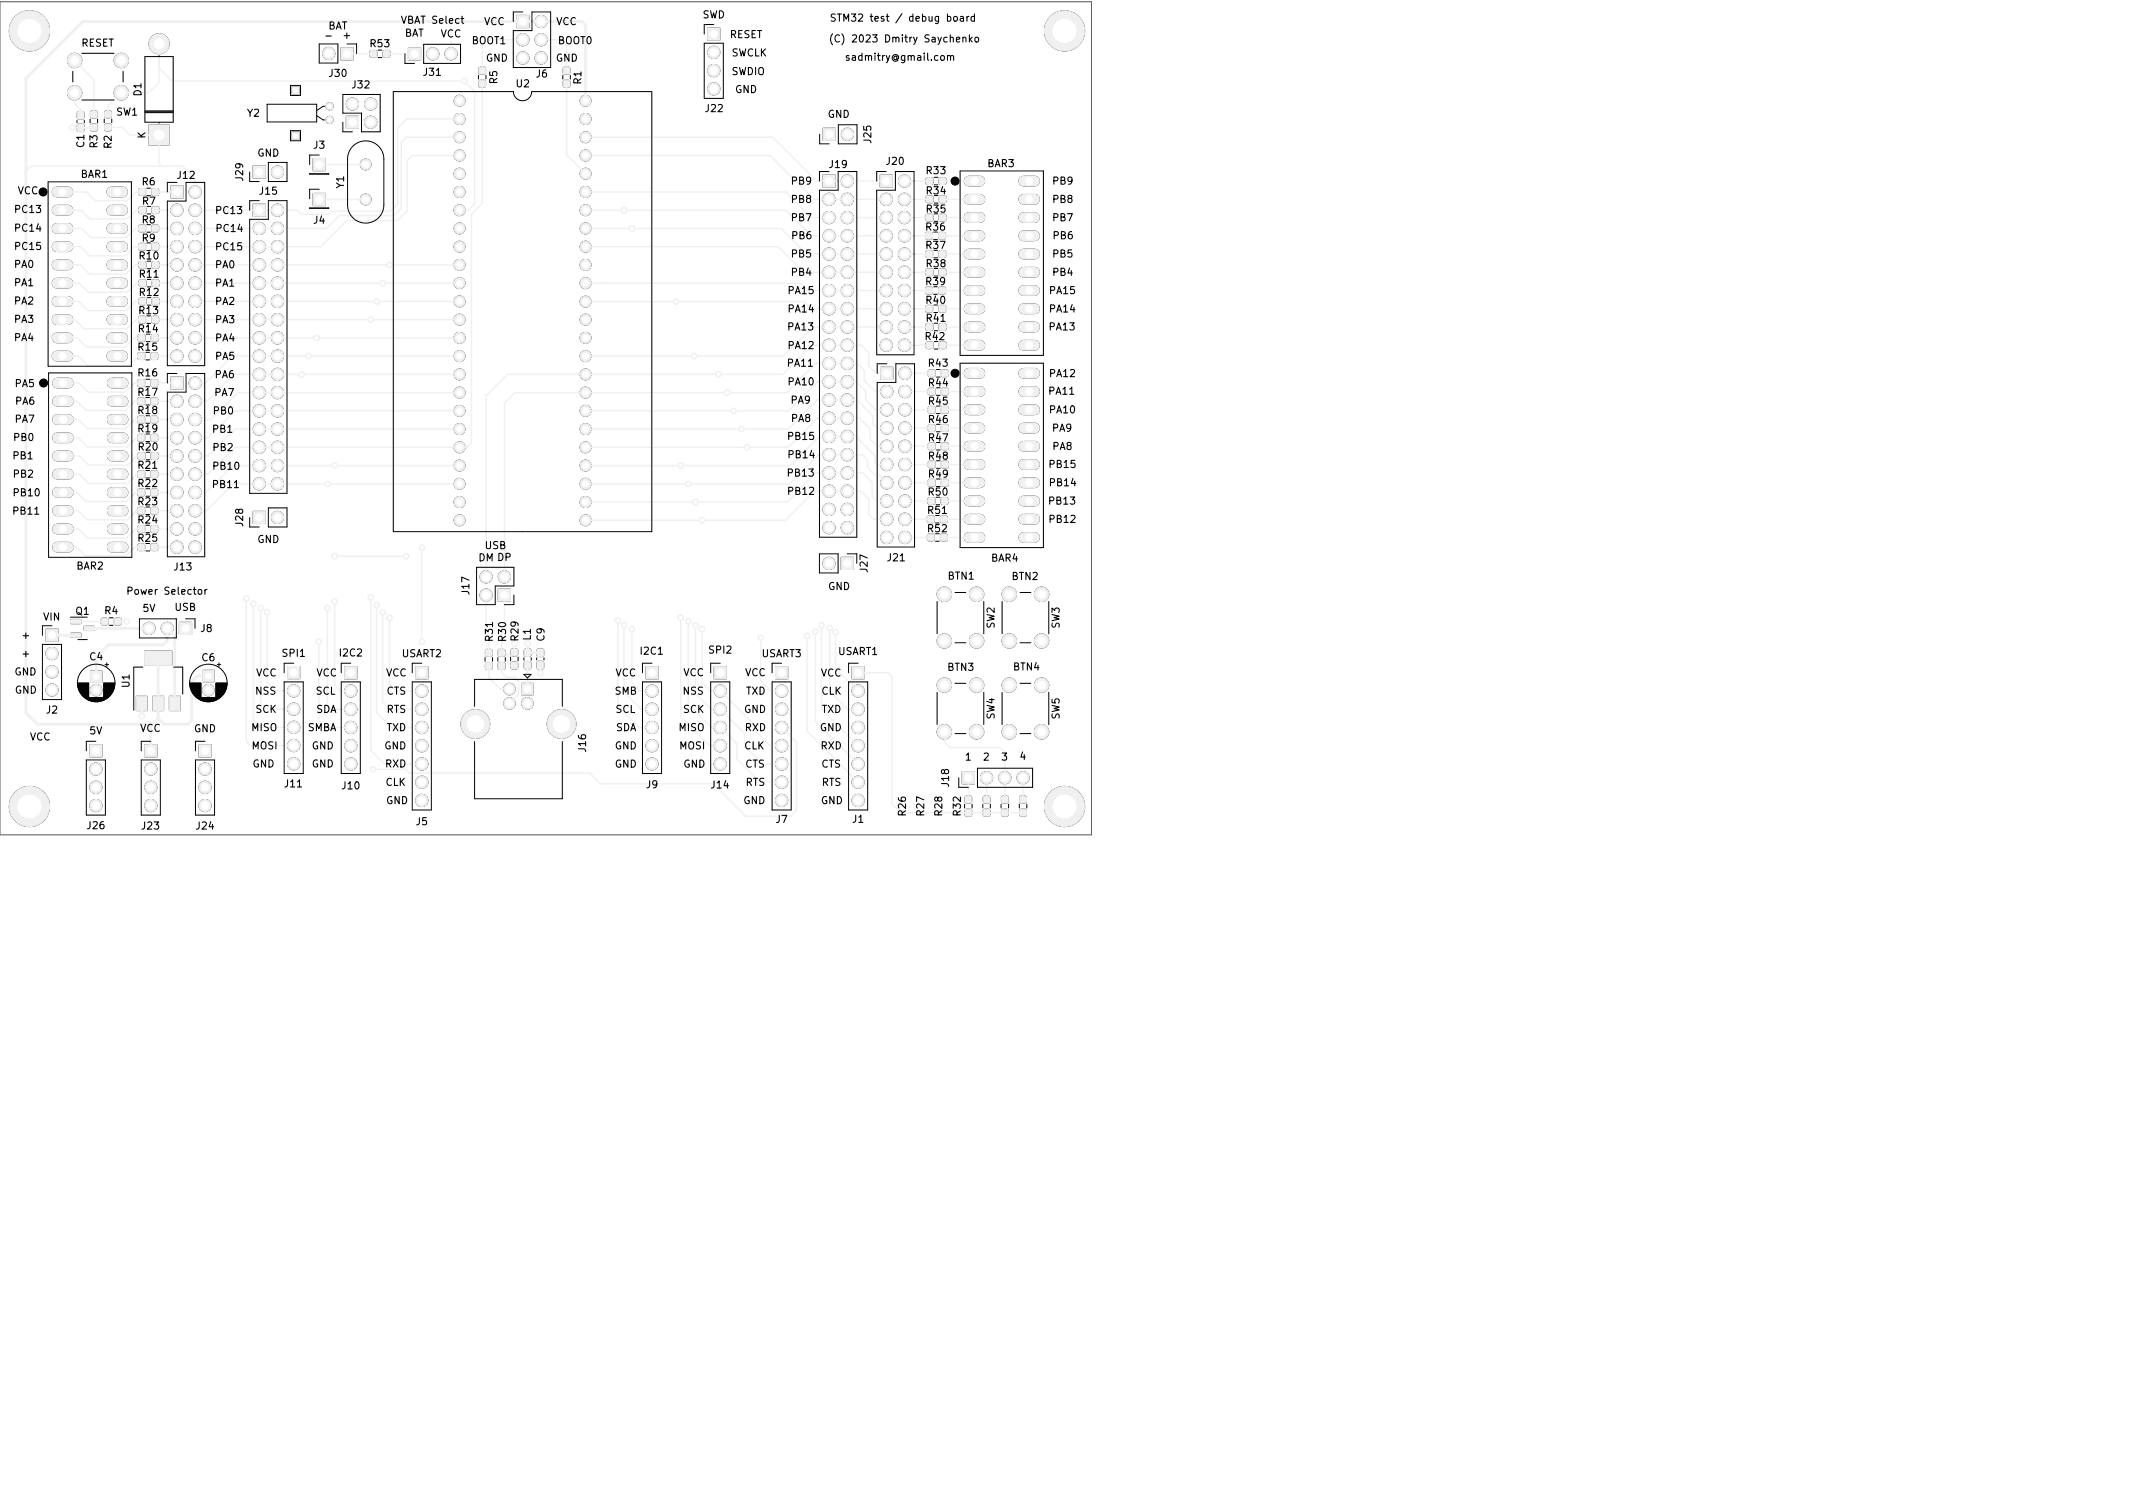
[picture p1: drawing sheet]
<svg xmlns="http://www.w3.org/2000/svg" width="297mm" height="210mm" viewBox="0 0 297 210" stroke-linecap="round" stroke-linejoin="round" font-family="sans-serif">
<defs><g id="words">
<g font-size="1.4">
<text x="45.7" y="4.4">BAT</text>
<text x="47.6" y="5.7">+</text>
<text x="55.7" y="3.6">VBAT Select</text>
<text x="56.3" y="5.4">BAT</text>
<text x="61.3" y="5.5">VCC</text>
<text x="67.3" y="3.8">VCC</text>
<text x="77.4" y="3.8">VCC</text>
<text x="97.8" y="2.9">SWD</text>
<text x="101.6" y="5.6">RESET</text>
<text x="115.5" y="3.3">STM32</text>
<text x="121.2" y="3.3">test</text>
<text x="124.9" y="3.3">/</text>
<text x="126.8" y="3.3">debug</text>
<text x="132.2" y="3.3">board</text>
<text x="11.3" y="6.8">RESET</text>
<text x="45.6" y="11">J30</text>
<text x="51.4" y="6.9">R53</text>
<text x="58.8" y="10.9">J31</text>
<text x="65.6" y="6.5">BOOT1</text>
<text x="67.6" y="8.9">GND</text>
<text x="69.6" y="11.8" transform="rotate(-90 69.6 11.8)">R5</text>
<text x="74.5" y="11.1">J6</text>
<text x="77.3" y="8.9">GND</text>
<text x="77.6" y="6.5">BOOT0</text>
<text x="81.3" y="11.8" transform="rotate(-90 81.3 11.8)">R1</text>
<text x="101.8" y="10.8">SWDIO</text>
<text x="101.8" y="8.2">SWCLK</text>
<text x="115.4" y="6.2">(C)</text>
<text x="117.6" y="8.8">sadmitry@gmail.com</text>
<text x="118.6" y="6.2">2023</text>
<text x="123.3" y="6.2">Dmitry</text>
<text x="129" y="6.2">Saychenko</text>
<text x="16.1" y="16.4">SW1</text>
<text x="20" y="13.5" transform="rotate(-90 20 13.5)">D1</text>
<text x="34.3" y="16.6">Y2</text>
<text x="48.8" y="12.6">J32</text>
<text x="71.7" y="12.5">U2</text>
<text x="98" y="15.9">J22</text>
<text x="102.3" y="13.3">GND</text>
<text x="115.2" y="16.7">GND</text>
<text x="12" y="20.7" transform="rotate(-90 12 20.7)">C1</text>
<text x="13.9" y="20.7" transform="rotate(-90 13.9 20.7)">R3</text>
<text x="15.8" y="20.8" transform="rotate(-90 15.8 20.8)">R2</text>
<text x="20.6" y="19.4" transform="rotate(-90 20.6 19.4)">K</text>
<text x="35.8" y="22.1">GND</text>
<text x="43.5" y="21">J3</text>
<text x="115.3" y="23.7">J19</text>
<text x="121.6" y="20.1" transform="rotate(-90 121.6 20.1)">J25</text>
<text x="123.2" y="23.3">J20</text>
<text x="137.4" y="23.6">BAR3</text>
<text x="1.9" y="30">PC13</text>
<text x="2.4" y="27.4">VCC</text>
<text x="11.2" y="25.1">BAR1</text>
<text x="19.6" y="26.1">R6</text>
<text x="19.7" y="28.8">R7</text>
<text x="24.5" y="25.2">J12</text>
<text x="34.2" y="25.4" transform="rotate(-90 34.2 25.4)">J29</text>
<text x="36" y="27.4">J15</text>
<text x="48.2" y="26.3" transform="rotate(-90 48.2 26.3)">Y1</text>
<text x="110" y="26">PB9</text>
<text x="110" y="28.6">PB8</text>
<text x="128.8" y="24.6">R33</text>
<text x="128.8" y="27.4">R34</text>
<text x="128.8" y="29.9">R35</text>
<text x="146.4" y="26">PB9</text>
<text x="146.4" y="28.6">PB8</text>
<text x="1.9" y="35.1">PC15</text>
<text x="1.9" y="32.6">PC14</text>
<text x="19.6" y="31.4">R8</text>
<text x="19.6" y="33.9">R9</text>
<text x="29.9" y="30.1">PC13</text>
<text x="29.9" y="35.2">PC15</text>
<text x="29.9" y="32.6">PC14</text>
<text x="43.5" y="31.5">J4</text>
<text x="110" y="31.1">PB7</text>
<text x="110.1" y="33.6">PB6</text>
<text x="128.8" y="32.4">R36</text>
<text x="128.8" y="35">R37</text>
<text x="146.4" y="31.1">PB7</text>
<text x="146.5" y="33.6">PB6</text>
<text x="1.9" y="37.6">PA0</text>
<text x="1.9" y="40.2">PA1</text>
<text x="19.2" y="36.4">R10</text>
<text x="19.2" y="41.5">R12</text>
<text x="19.2" y="39">R11</text>
<text x="29.9" y="40.2">PA1</text>
<text x="29.9" y="37.7">PA0</text>
<text x="109.6" y="41.3">PA15</text>
<text x="110" y="38.7">PB4</text>
<text x="110" y="36.2">PB5</text>
<text x="128.8" y="40">R39</text>
<text x="128.8" y="37.5">R38</text>
<text x="146" y="41.3">PA15</text>
<text x="146.4" y="38.7">PB4</text>
<text x="146.4" y="36.2">PB5</text>
<text x="1.9" y="47.8">PA4</text>
<text x="1.9" y="42.7">PA2</text>
<text x="1.9" y="45.3">PA3</text>
<text x="19.1" y="46.6">R14</text>
<text x="19.2" y="44">R13</text>
<text x="29.9" y="42.8">PA2</text>
<text x="29.9" y="45.3">PA3</text>
<text x="29.9" y="47.9">PA4</text>
<text x="109.5" y="46.3">PA13</text>
<text x="109.6" y="43.8">PA14</text>
<text x="128.7" y="47.7">R42</text>
<text x="128.8" y="42.6">R40</text>
<text x="128.8" y="45.1">R41</text>
<text x="145.9" y="46.3">PA13</text>
<text x="146" y="43.8">PA14</text>
<text x="19" y="52.7">R16</text>
<text x="19" y="49.1">R15</text>
<text x="29.8" y="53">PA6</text>
<text x="29.9" y="50.4">PA5</text>
<text x="109.5" y="51.4">PA11</text>
<text x="109.6" y="48.9">PA12</text>
<text x="109.6" y="54">PA10</text>
<text x="129.1" y="51.4">R43</text>
<text x="146" y="52.8">PA12</text>
<text x="2" y="59.2">PA7</text>
<text x="2" y="54.2">PA5</text>
<text x="2" y="56.7">PA6</text>
<text x="19" y="55.4">R17</text>
<text x="19" y="57.9">R18</text>
<text x="29.5" y="58">PB0</text>
<text x="29.8" y="55.5">PA7</text>
<text x="110" y="56.5">PA9</text>
<text x="110.1" y="59.1">PA8</text>
<text x="129.1" y="56.7">R45</text>
<text x="129.1" y="59.2">R46</text>
<text x="129.1" y="54.1">R44</text>
<text x="145.9" y="55.3">PA11</text>
<text x="146" y="57.9">PA10</text>
<text x="1.6" y="64.3">PB1</text>
<text x="1.7" y="61.7">PB0</text>
<text x="19" y="60.5">R19</text>
<text x="19" y="65.6">R21</text>
<text x="19.1" y="63">R20</text>
<text x="29.4" y="60.6">PB1</text>
<text x="29.5" y="65.7">PB10</text>
<text x="29.5" y="63.1">PB2</text>
<text x="109.5" y="61.6">PB15</text>
<text x="109.6" y="64.1">PB14</text>
<text x="129.1" y="61.8">R47</text>
<text x="129.1" y="64.3">R48</text>
<text x="145.9" y="65.5">PB15</text>
<text x="146.4" y="60.4">PA9</text>
<text x="146.5" y="63">PA8</text>
<text x="1.6" y="72">PB11</text>
<text x="1.7" y="69.4">PB10</text>
<text x="1.7" y="66.8">PB2</text>
<text x="19" y="70.6">R23</text>
<text x="19" y="68.1">R22</text>
<text x="29.4" y="68.3">PB11</text>
<text x="109.5" y="66.7">PB13</text>
<text x="109.5" y="69.2">PB12</text>
<text x="129" y="71.9">R51</text>
<text x="129.1" y="69.3">R50</text>
<text x="129.1" y="66.8">R49</text>
<text x="145.9" y="70.6">PB13</text>
<text x="146" y="68">PB14</text>
<text x="19" y="73.2">R24</text>
<text x="19" y="75.7">R25</text>
<text x="34.2" y="73.5" transform="rotate(-90 34.2 73.5)">J28</text>
<text x="35.8" y="75.9">GND</text>
<text x="67.4" y="76.8">USB</text>
<text x="129" y="74.4">R52</text>
<text x="145.9" y="73.1">PB12</text>
<text x="10.6" y="79.6">BAR2</text>
<text x="17.5" y="83.1">Power</text>
<text x="22.8" y="83.1">Selector</text>
<text x="24.1" y="79.7">J13</text>
<text x="65.7" y="83" transform="rotate(-90 65.7 83)">J17</text>
<text x="66.5" y="78.5">DM DP</text>
<text x="115.3" y="82.5">GND</text>
<text x="121.1" y="79.9" transform="rotate(-90 121.1 79.9)">J27</text>
<text x="123.4" y="78.5">J21</text>
<text x="131.9" y="81">BTN1</text>
<text x="137.9" y="78.5">BAR4</text>
<text x="140.8" y="81.1">BTN2</text>
<text x="2.9" y="89.3">+</text>
<text x="5.9" y="86.7">VIN</text>
<text x="10.4" y="85.9">Q1</text>
<text x="14.4" y="85.8">R4</text>
<text x="19.8" y="85.5">5V</text>
<text x="24.2" y="85.4">USB</text>
<text x="27.8" y="88.3">J8</text>
<text x="68.9" y="89.5" transform="rotate(-90 68.9 89.5)">R31</text>
<text x="70.8" y="89.5" transform="rotate(-90 70.8 89.5)">R30</text>
<text x="72.5" y="89.4" transform="rotate(-90 72.5 89.4)">R29</text>
<text x="74.2" y="89.3" transform="rotate(-90 74.2 89.3)">L1</text>
<text x="76.1" y="89.4" transform="rotate(-90 76.1 89.4)">C9</text>
<text x="138.8" y="87.6" transform="rotate(-90 138.8 87.6)">SW2</text>
<text x="147.9" y="87.6" transform="rotate(-90 147.9 87.6)">SW3</text>
<text x="2" y="94.3">GND</text>
<text x="2.9" y="91.8">+</text>
<text x="12.3" y="92.2">C4</text>
<text x="18.3" y="95.9" transform="rotate(-90 18.3 95.9)">U1</text>
<text x="28" y="92.4">C6</text>
<text x="35.6" y="94.5">VCC</text>
<text x="39.1" y="91.8">SPI1</text>
<text x="44" y="94.5">VCC</text>
<text x="47.1" y="91.7">I2C2</text>
<text x="53.7" y="94.5">VCC</text>
<text x="55.9" y="91.8">USART2</text>
<text x="85.6" y="94.5">VCC</text>
<text x="89" y="91.5">I2C1</text>
<text x="95.1" y="94.5">VCC</text>
<text x="98.5" y="91.3">SPI2</text>
<text x="103.7" y="94.5">VCC</text>
<text x="106" y="91.8">USART3</text>
<text x="114.2" y="94.5">VCC</text>
<text x="116.6" y="91.5">USART1</text>
<text x="131.8" y="93.7">BTN3</text>
<text x="141" y="93.7">BTN4</text>
<text x="2" y="96.9">GND</text>
<text x="6.3" y="99.7">J2</text>
<text x="35.4" y="97">NSS</text>
<text x="35.5" y="99.6">SCK</text>
<text x="43.9" y="97">SCL</text>
<text x="44" y="99.6">SDA</text>
<text x="53.8" y="99.6">RTS</text>
<text x="53.8" y="97">CTS</text>
<text x="85.5" y="97">SMB</text>
<text x="85.6" y="99.6">SCL</text>
<text x="95" y="99.6">SCK</text>
<text x="95.1" y="97">NSS</text>
<text x="103.6" y="99.6">GND</text>
<text x="103.8" y="97">TXD</text>
<text x="114.3" y="97">CLK</text>
<text x="114.4" y="99.6">TXD</text>
<text x="138.8" y="100.2" transform="rotate(-90 138.8 100.2)">SW4</text>
<text x="147.9" y="100.2" transform="rotate(-90 147.9 100.2)">SW5</text>
<text x="4.1" y="103.4">VCC</text>
<text x="12.4" y="102.6">5V</text>
<text x="19.4" y="102.2">VCC</text>
<text x="27" y="102.3">GND</text>
<text x="34.9" y="102.1">MISO</text>
<text x="35" y="104.6">MOSI</text>
<text x="35.1" y="107.2">GND</text>
<text x="42.8" y="102.1">SMBA</text>
<text x="43.4" y="107.2">GND</text>
<text x="43.4" y="104.6">GND</text>
<text x="53.5" y="104.6">GND</text>
<text x="53.5" y="107.2">RXD</text>
<text x="53.8" y="102.1">TXD</text>
<text x="81.9" y="104.9" transform="rotate(-90 81.9 104.9)">J16</text>
<text x="85.6" y="107.2">GND</text>
<text x="85.6" y="104.6">GND</text>
<text x="85.7" y="102.1">SDA</text>
<text x="94.4" y="102.1">MISO</text>
<text x="94.5" y="104.6">MOSI</text>
<text x="95.1" y="107.2">GND</text>
<text x="103.6" y="104.6">CLK</text>
<text x="103.6" y="102.1">RXD</text>
<text x="103.7" y="107.2">CTS</text>
<text x="114.1" y="102.1">GND</text>
<text x="114.2" y="104.6">RXD</text>
<text x="114.3" y="107.2">CTS</text>
<text x="134.3" y="106.2">1</text>
<text x="136.8" y="106.2">2</text>
<text x="139.3" y="106.2">3</text>
<text x="141.9" y="106.1">4</text>
<text x="39.4" y="109.9">J11</text>
<text x="47.4" y="110.2">J10</text>
<text x="53.6" y="109.7">CLK</text>
<text x="53.7" y="112.3">GND</text>
<text x="89.9" y="110.1">J9</text>
<text x="98.8" y="110.1">J14</text>
<text x="103.5" y="112.3">GND</text>
<text x="103.8" y="109.7">RTS</text>
<text x="114.3" y="112.3">GND</text>
<text x="114.4" y="109.7">RTS</text>
<text x="126.5" y="113.8" transform="rotate(-90 126.5 113.8)">R26</text>
<text x="129" y="113.8" transform="rotate(-90 129 113.8)">R27</text>
<text x="131.5" y="113.8" transform="rotate(-90 131.5 113.8)">R28</text>
<text x="132.5" y="109.7" transform="rotate(-90 132.5 109.7)">J18</text>
<text x="134.1" y="113.8" transform="rotate(-90 134.1 113.8)">R32</text>
<text x="11.9" y="115.8">J26</text>
<text x="19.5" y="115.8">J23</text>
<text x="27.1" y="115.8">J24</text>
<text x="57.8" y="115.2">J5</text>
<text x="107.9" y="114.9">J7</text>
<text x="118.6" y="114.9">J1</text>
</g>
</g></defs>
<g fill="#000" stroke="#000" stroke-width=".14">
<path d="M10.8 15.6h.8v.9h-.8zM10.8 17.3h.8v1h-.8zM12.7 17.3h.8v.9h-.8zM12.7 15.5h.8v.9h-.8zM14.6 15.5h.8v.8h-.8zM14.6 17.3h.8v.9h-.8zM40.6 18.4h1v1h-1zM40.6 12.1h1v1h-1zM47.5 6.6h1.7v1.7h-1.7zM48.2 16.2h1.7v1.7h-1.7zM51.6 7.1h.8v.8h-.8zM53.4 7.1h.8v.8h-.8z"/>
<path d="M56.9 6.6h1.7v1.7h-1.7zM66.7 9.4h.9v.9h-.9zM66.7 11.2h.9v.9h-.9zM72 2.1h1.7v1.7h-1.7zM78.5 11.2h.8v.9h-.8zM78.5 9.4h.8v.9h-.8zM98.5 3.9h1.7v1.7h-1.7zM114.6 17.8h1.7v1.7h-1.7zM19.4 26.3h.8v.8h-.8zM19.4 31.4h.8v.8h-.8zM19.4 33.9h.8v.9h-.8zM19.4 36.5h.8v.8h-.8z"/>
<path d="M19.4 28.9h.8v.8h-.8zM19.4 39h.9v.8h-.9zM21.2 26.3h.8v.8h-.8zM21.2 31.4h.8v.8h-.8zM21.2 33.9h.8v.9h-.8zM21.2 36.5h.9v.8h-.9zM21.2 28.9h.9v.8h-.9zM21.3 39h.8v.8h-.8zM20.7 17.4h2.8v2.8h-2.8zM23.8 25.9h1.7v1.7h-1.7zM35.3 28.4h1.6v1.7h-1.6zM35.3 23.1h1.6v1.7h-1.6z"/>
<path d="M43.6 26.9h1.7v1.7h-1.7zM43.6 22.1h1.7v1.7h-1.7zM114.6 24.4h1.7v1.7h-1.7zM122.6 24.4h1.7v1.7h-1.7zM129 32.4h.8v.8h-.8zM129 35h.8v.8h-.8zM129 37.5h.9v.8h-.9zM129 24.8h.9v.8h-.9zM129 29.9h.9v.8h-.9zM129 27.3h.9v.9h-.9zM130.8 32.4h.8v.8h-.8zM130.8 35h.8v.8h-.8z"/>
<path d="M130.8 37.5h.9v.8h-.9zM130.8 24.8h.9v.8h-.9zM130.8 29.9h.9v.8h-.9zM130.9 27.3h.8v.9h-.8zM19.2 55.5h.9v.8h-.9zM19.2 58h.9v.8h-.9zM19.2 52.9h.9v.8h-.9zM19.2 49.2h.9v.8h-.9zM19.3 46.6h.8v.9h-.8zM19.4 44.1h.8v.8h-.8zM19.4 41.6h.9v.8h-.9zM21.1 55.5h.8v.8h-.8z"/>
<path d="M21.1 58h.8v.8h-.8zM21.1 52.9h.8v.8h-.8zM21.1 49.2h.8v.8h-.8zM21.1 46.6h.9v.9h-.9zM21.2 44.1h.8v.8h-.8zM21.3 41.6h.8v.8h-.8zM23.8 52.5h1.7v1.7h-1.7zM122.6 51.1h1.7v1.7h-1.7zM129 40h.8v.9h-.8zM129 42.6h.8v.8h-.8zM129 45.1h.9v.8h-.9zM129 47.7h.9v.8h-.9z"/>
<path d="M129.3 56.7h.9v.8h-.9zM129.3 59.2h.9v.8h-.9zM129.3 54.1h.9v.8h-.9zM129.3 51.6h.9v.8h-.9zM130.8 40h.8v.9h-.8zM130.8 42.6h.8v.8h-.8zM130.8 45.1h.9v.8h-.9zM130.9 47.7h.8v.8h-.8zM131.2 56.7h.8v.8h-.8zM131.2 59.2h.8v.8h-.8zM131.2 54.1h.8v.8h-.8zM131.2 51.6h.8v.8h-.8z"/>
<path d="M19.2 60.5h.9v.9h-.9zM19.2 73.2h.9v.9h-.9zM19.2 75.8h.9v.8h-.9zM19.2 70.7h.9v.8h-.9zM19.2 68.2h.9v.8h-.9zM19.2 65.6h.9v.8h-.9zM19.3 63.1h.8v.8h-.8zM21.1 60.5h.8v.9h-.8zM21.1 73.2h.8v.9h-.8zM21.1 75.8h.8v.8h-.8zM21.1 70.7h.8v.8h-.8zM21.1 68.2h.8v.8h-.8z"/>
<path d="M21.1 65.6h.8v.8h-.8zM21.1 63.1h.8v.8h-.8zM35.3 71.2h1.6v1.7h-1.6zM117.1 77.6h1.7v1.7h-1.7zM129.2 71.9h.8v.8h-.8zM129.2 74.4h.8v.8h-.8zM129.3 69.4h.8v.8h-.8zM129.3 66.8h.9v.8h-.9zM129.3 61.7h.9v.8h-.9zM129.3 64.3h.9v.8h-.9zM131 71.9h.9v.8h-.9zM131 74.4h.9v.8h-.9z"/>
<path d="M131.1 69.4h.9v.8h-.9zM131.2 66.8h.8v.8h-.8zM131.2 61.7h.8v.8h-.8zM131.2 64.3h.8v.8h-.8zM6.4 87.6h1.7v1.7h-1.7zM9.9 86.3h1.3l.1 .5h-.2h-1.2l-.1-.1zM9.9 88.2h1.3l.1 .5h-.2h-1.2l-.1-.1zM11.7 87.2h1.4l.1 .5-.2 .1h-1.2l-.1-.2zM12.6 93.4h1.6v1.6h-1.6zM14.2 86.1h.8v.9h-.8zM16 86.1h.8v.9h-.8zM19 96.9h1.5v2h-1.5z"/>
<path d="M21.3 96.9h1.5v2h-1.5zM20.1 90.6h3.8v2h-3.8zM25 86.6h1.7v1.7h-1.7zM23.6 96.9h1.5v2h-1.5zM28.2 93.3h1.6v1.6h-1.6zM40 92.8h1.7v1.7h-1.7zM48 92.8h1.7v1.7h-1.7zM57.9 92.8h1.7v1.7h-1.7zM67.7 92.3h.8v.8h-.8zM67.7 90.5h.8v.8h-.8zM69.4 92.3h.9v.8h-.9zM69.4 90.5h.9v.8h-.9z"/>
<path d="M69.4 82h1.7v1.7h-1.7zM71.2 92.2h.8v.9h-.8zM71.2 90.4h.8v.9h-.8zM72.6 95.1h1.6v1.6h-1.6zM73.1 92.2h.8v.9h-.8zM73.1 90.4h.8v.9h-.8zM74.8 90.4h.9v1h-.9zM74.8 92.1h.9v1h-.9zM90 92.8h1.7v1.7h-1.7zM99.4 92.8h1.7v1.7h-1.7zM108 92.8h1.7v1.7h-1.7zM118.7 92.8h1.7v1.7h-1.7z"/>
<path d="M12.5 103.7h1.7v1.7h-1.7zM20.1 103.7h1.7v1.7h-1.7zM27.7 103.7h1.7v1.7h-1.7zM134.4 110.9h.9v.9h-.9zM134.4 112.7h.9v.9h-.9zM134 107.4h1.7v1.7h-1.7zM137 110.9h.8v.9h-.8zM137 112.7h.8v.9h-.8zM139.5 110.9h.8v.9h-.8zM139.5 112.7h.8v.9h-.8zM142.1 110.9h.8v.9h-.8zM142.1 112.7h.8v.9h-.8z"/>
<circle cx="4.1" cy="4.3" r="2.8"/>
<circle cx="10.4" cy="12.9" r="1"/>
<circle cx="10.4" cy="8.4" r="1"/>
<circle cx="16.9" cy="12.9" r="1"/>
<circle cx="16.9" cy="8.4" r="1"/>
<circle cx="22.1" cy="6.1" r="1.4"/>
<circle cx="45.8" cy="7.4" r=".85"/>
<circle cx="45.9" cy="16.7" r=".5"/>
<circle cx="45.9" cy="14.8" r=".5"/>
<circle cx="49.1" cy="14.5" r=".85"/>
<circle cx="51.6" cy="17" r=".85"/>
<circle cx="51.6" cy="14.5" r=".85"/>
<circle cx="60.3" cy="7.5" r=".85"/>
<circle cx="62.8" cy="7.5" r=".85"/>
<circle cx="64" cy="16.6" r=".76"/>
<circle cx="64" cy="19.1" r=".76"/>
<circle cx="64" cy="14" r=".76"/>
<circle cx="72.8" cy="5.5" r=".85"/>
<circle cx="72.8" cy="8.1" r=".85"/>
<circle cx="75.3" cy="5.5" r=".85"/>
<circle cx="75.3" cy="3" r=".85"/>
<circle cx="75.3" cy="8.1" r=".85"/>
<circle cx="81.5" cy="16.6" r=".76"/>
<circle cx="81.5" cy="19.1" r=".76"/>
<circle cx="81.5" cy="14" r=".76"/>
<circle cx="99.4" cy="9.8" r=".85"/>
<circle cx="99.4" cy="7.3" r=".85"/>
<circle cx="99.4" cy="12.4" r=".85"/>
<circle cx="118" cy="18.7" r=".85"/>
<circle cx="148.2" cy="4.3" r="2.8"/>
<circle cx="6" cy="26.7" r=".56"/>
<circle cx="24.6" cy="36.9" r=".85"/>
<circle cx="24.6" cy="34.3" r=".85"/>
<circle cx="24.6" cy="31.8" r=".85"/>
<circle cx="24.6" cy="39.4" r=".85"/>
<circle cx="24.6" cy="29.3" r=".85"/>
<circle cx="27.2" cy="26.7" r=".85"/>
<circle cx="27.2" cy="31.8" r=".85"/>
<circle cx="27.2" cy="34.3" r=".85"/>
<circle cx="27.2" cy="29.3" r=".85"/>
<circle cx="27.2" cy="36.9" r=".85"/>
<circle cx="27.2" cy="39.4" r=".85"/>
<circle cx="36.1" cy="39.4" r=".85"/>
<circle cx="36.1" cy="36.9" r=".85"/>
<circle cx="36.1" cy="31.8" r=".85"/>
<circle cx="36.1" cy="34.3" r=".85"/>
<circle cx="38.6" cy="29.3" r=".85"/>
<circle cx="38.6" cy="36.9" r=".85"/>
<circle cx="38.6" cy="39.4" r=".85"/>
<circle cx="38.6" cy="34.3" r=".85"/>
<circle cx="38.6" cy="31.8" r=".85"/>
<circle cx="38.6" cy="23.9" r=".85"/>
<circle cx="50.9" cy="27.8" r=".75"/>
<circle cx="50.9" cy="22.9" r=".75"/>
<circle cx="64" cy="29.3" r=".76"/>
<circle cx="64" cy="21.6" r=".76"/>
<circle cx="64" cy="39.4" r=".76"/>
<circle cx="64" cy="24.2" r=".76"/>
<circle cx="64" cy="31.8" r=".76"/>
<circle cx="64" cy="26.7" r=".76"/>
<circle cx="64" cy="34.3" r=".76"/>
<circle cx="64" cy="36.9" r=".76"/>
<circle cx="81.5" cy="21.6" r=".76"/>
<circle cx="81.5" cy="39.4" r=".76"/>
<circle cx="81.5" cy="29.3" r=".76"/>
<circle cx="81.5" cy="36.9" r=".76"/>
<circle cx="81.5" cy="31.8" r=".76"/>
<circle cx="81.5" cy="34.3" r=".76"/>
<circle cx="81.5" cy="26.7" r=".76"/>
<circle cx="81.5" cy="24.2" r=".76"/>
<circle cx="115.4" cy="27.8" r=".85"/>
<circle cx="115.4" cy="37.9" r=".85"/>
<circle cx="115.4" cy="35.4" r=".85"/>
<circle cx="115.4" cy="30.3" r=".85"/>
<circle cx="115.4" cy="32.8" r=".85"/>
<circle cx="118" cy="27.8" r=".85"/>
<circle cx="118" cy="30.3" r=".85"/>
<circle cx="118" cy="32.8" r=".85"/>
<circle cx="118" cy="35.4" r=".85"/>
<circle cx="118" cy="37.9" r=".85"/>
<circle cx="118" cy="25.2" r=".85"/>
<circle cx="123.4" cy="30.3" r=".85"/>
<circle cx="123.4" cy="27.8" r=".85"/>
<circle cx="123.4" cy="35.4" r=".85"/>
<circle cx="123.4" cy="32.8" r=".85"/>
<circle cx="123.4" cy="37.9" r=".85"/>
<circle cx="126" cy="30.3" r=".85"/>
<circle cx="126" cy="32.8" r=".85"/>
<circle cx="126" cy="37.9" r=".85"/>
<circle cx="126" cy="25.2" r=".85"/>
<circle cx="126" cy="27.8" r=".85"/>
<circle cx="126" cy="35.4" r=".85"/>
<circle cx="133" cy="25.2" r=".56"/>
<circle cx="6.1" cy="53.3" r=".56"/>
<circle cx="24.6" cy="58.4" r=".85"/>
<circle cx="24.6" cy="55.9" r=".85"/>
<circle cx="24.6" cy="47" r=".85"/>
<circle cx="24.6" cy="44.5" r=".85"/>
<circle cx="24.6" cy="49.6" r=".85"/>
<circle cx="24.6" cy="42" r=".85"/>
<circle cx="27.2" cy="58.4" r=".85"/>
<circle cx="27.2" cy="47" r=".85"/>
<circle cx="27.2" cy="55.9" r=".85"/>
<circle cx="27.2" cy="44.5" r=".85"/>
<circle cx="27.2" cy="53.3" r=".85"/>
<circle cx="27.2" cy="49.6" r=".85"/>
<circle cx="27.2" cy="42" r=".85"/>
<circle cx="36.1" cy="52.1" r=".85"/>
<circle cx="36.1" cy="47" r=".85"/>
<circle cx="36.1" cy="54.7" r=".85"/>
<circle cx="36.1" cy="59.7" r=".85"/>
<circle cx="36.1" cy="57.2" r=".85"/>
<circle cx="36.1" cy="49.6" r=".85"/>
<circle cx="36.1" cy="44.5" r=".85"/>
<circle cx="36.1" cy="42" r=".85"/>
<circle cx="38.6" cy="59.7" r=".85"/>
<circle cx="38.6" cy="54.7" r=".85"/>
<circle cx="38.6" cy="44.5" r=".85"/>
<circle cx="38.6" cy="57.2" r=".85"/>
<circle cx="38.6" cy="52.1" r=".85"/>
<circle cx="38.6" cy="49.6" r=".85"/>
<circle cx="38.6" cy="47" r=".85"/>
<circle cx="38.6" cy="42" r=".85"/>
<circle cx="64" cy="57.2" r=".76"/>
<circle cx="64" cy="47" r=".76"/>
<circle cx="64" cy="59.7" r=".76"/>
<circle cx="64" cy="54.7" r=".76"/>
<circle cx="64" cy="52.1" r=".76"/>
<circle cx="64" cy="49.6" r=".76"/>
<circle cx="64" cy="42" r=".76"/>
<circle cx="64" cy="44.5" r=".76"/>
<circle cx="81.5" cy="54.7" r=".76"/>
<circle cx="81.5" cy="59.7" r=".76"/>
<circle cx="81.5" cy="47" r=".76"/>
<circle cx="81.5" cy="52.1" r=".76"/>
<circle cx="81.5" cy="44.5" r=".76"/>
<circle cx="81.5" cy="57.2" r=".76"/>
<circle cx="81.5" cy="49.6" r=".76"/>
<circle cx="81.5" cy="42" r=".76"/>
<circle cx="115.4" cy="40.5" r=".85"/>
<circle cx="115.4" cy="43" r=".85"/>
<circle cx="115.4" cy="50.6" r=".85"/>
<circle cx="115.4" cy="53.2" r=".85"/>
<circle cx="115.4" cy="45.5" r=".85"/>
<circle cx="115.4" cy="55.7" r=".85"/>
<circle cx="115.4" cy="58.2" r=".85"/>
<circle cx="115.4" cy="48.1" r=".85"/>
<circle cx="118" cy="40.5" r=".85"/>
<circle cx="118" cy="43" r=".85"/>
<circle cx="118" cy="53.2" r=".85"/>
<circle cx="118" cy="50.6" r=".85"/>
<circle cx="118" cy="55.7" r=".85"/>
<circle cx="118" cy="58.2" r=".85"/>
<circle cx="118" cy="48.1" r=".85"/>
<circle cx="118" cy="45.5" r=".85"/>
<circle cx="123.4" cy="40.5" r=".85"/>
<circle cx="123.4" cy="43" r=".85"/>
<circle cx="123.4" cy="48.1" r=".85"/>
<circle cx="123.4" cy="45.5" r=".85"/>
<circle cx="123.5" cy="57.1" r=".85"/>
<circle cx="123.5" cy="59.6" r=".85"/>
<circle cx="123.5" cy="54.5" r=".85"/>
<circle cx="126" cy="40.5" r=".85"/>
<circle cx="126" cy="43" r=".85"/>
<circle cx="126" cy="48.1" r=".85"/>
<circle cx="126" cy="45.5" r=".85"/>
<circle cx="126" cy="52" r=".85"/>
<circle cx="126" cy="59.6" r=".85"/>
<circle cx="126" cy="57.1" r=".85"/>
<circle cx="126" cy="54.5" r=".85"/>
<circle cx="133" cy="52" r=".56"/>
<circle cx="24.6" cy="71.1" r=".85"/>
<circle cx="24.6" cy="76.2" r=".85"/>
<circle cx="24.6" cy="61" r=".85"/>
<circle cx="24.6" cy="63.5" r=".85"/>
<circle cx="24.6" cy="66" r=".85"/>
<circle cx="24.6" cy="73.7" r=".85"/>
<circle cx="24.6" cy="68.6" r=".85"/>
<circle cx="27.2" cy="63.5" r=".85"/>
<circle cx="27.2" cy="68.6" r=".85"/>
<circle cx="27.2" cy="61" r=".85"/>
<circle cx="27.2" cy="76.2" r=".85"/>
<circle cx="27.2" cy="71.1" r=".85"/>
<circle cx="27.2" cy="66" r=".85"/>
<circle cx="27.2" cy="73.7" r=".85"/>
<circle cx="36.1" cy="67.4" r=".85"/>
<circle cx="36.1" cy="64.8" r=".85"/>
<circle cx="36.1" cy="62.3" r=".85"/>
<circle cx="38.6" cy="64.8" r=".85"/>
<circle cx="38.6" cy="62.3" r=".85"/>
<circle cx="38.6" cy="67.4" r=".85"/>
<circle cx="38.6" cy="72" r=".85"/>
<circle cx="64" cy="72.4" r=".76"/>
<circle cx="64" cy="69.9" r=".76"/>
<circle cx="64" cy="62.3" r=".76"/>
<circle cx="64" cy="67.4" r=".76"/>
<circle cx="64" cy="64.8" r=".76"/>
<circle cx="81.5" cy="64.8" r=".76"/>
<circle cx="81.5" cy="67.4" r=".76"/>
<circle cx="81.5" cy="72.4" r=".76"/>
<circle cx="81.5" cy="62.3" r=".76"/>
<circle cx="81.5" cy="69.9" r=".76"/>
<circle cx="115.4" cy="78.4" r=".85"/>
<circle cx="115.4" cy="68.4" r=".85"/>
<circle cx="115.4" cy="70.9" r=".85"/>
<circle cx="115.4" cy="60.8" r=".85"/>
<circle cx="115.4" cy="65.9" r=".85"/>
<circle cx="115.4" cy="73.5" r=".85"/>
<circle cx="115.4" cy="63.3" r=".85"/>
<circle cx="118" cy="60.8" r=".85"/>
<circle cx="118" cy="70.9" r=".85"/>
<circle cx="118" cy="63.3" r=".85"/>
<circle cx="118" cy="73.5" r=".85"/>
<circle cx="118" cy="65.9" r=".85"/>
<circle cx="118" cy="68.4" r=".85"/>
<circle cx="123.5" cy="62.1" r=".85"/>
<circle cx="123.5" cy="69.8" r=".85"/>
<circle cx="123.5" cy="72.3" r=".85"/>
<circle cx="123.5" cy="64.7" r=".85"/>
<circle cx="123.5" cy="74.8" r=".85"/>
<circle cx="123.5" cy="67.2" r=".85"/>
<circle cx="126" cy="64.7" r=".85"/>
<circle cx="126" cy="72.3" r=".85"/>
<circle cx="126" cy="62.1" r=".85"/>
<circle cx="126" cy="67.2" r=".85"/>
<circle cx="126" cy="69.8" r=".85"/>
<circle cx="126" cy="74.8" r=".85"/>
<circle cx="7.2" cy="93.5" r=".85"/>
<circle cx="7.2" cy="91" r=".85"/>
<circle cx="7.2" cy="96.1" r=".85"/>
<circle cx="13.4" cy="96.1" r=".8"/>
<circle cx="20.7" cy="87.5" r=".85"/>
<circle cx="23.3" cy="87.5" r=".85"/>
<circle cx="29" cy="96.1" r=".8"/>
<circle cx="40.9" cy="98.7" r=".85"/>
<circle cx="40.9" cy="96.2" r=".85"/>
<circle cx="48.8" cy="96.2" r=".85"/>
<circle cx="48.8" cy="98.8" r=".85"/>
<circle cx="58.7" cy="96.2" r=".85"/>
<circle cx="58.7" cy="98.8" r=".85"/>
<circle cx="67.7" cy="82.9" r=".85"/>
<circle cx="67.7" cy="80.3" r=".85"/>
<circle cx="70.2" cy="80.3" r=".85"/>
<circle cx="70.9" cy="95.9" r=".8"/>
<circle cx="70.9" cy="97.9" r=".8"/>
<circle cx="73.4" cy="97.9" r=".8"/>
<circle cx="90.8" cy="96.2" r=".85"/>
<circle cx="90.8" cy="98.8" r=".85"/>
<circle cx="100.3" cy="96.2" r=".85"/>
<circle cx="100.3" cy="98.8" r=".85"/>
<circle cx="108.8" cy="96.2" r=".85"/>
<circle cx="108.8" cy="98.8" r=".85"/>
<circle cx="119.5" cy="96.2" r=".85"/>
<circle cx="119.5" cy="98.8" r=".85"/>
<circle cx="131.5" cy="89.2" r="1"/>
<circle cx="131.5" cy="82.7" r="1"/>
<circle cx="131.5" cy="95.4" r="1"/>
<circle cx="136" cy="89.2" r="1"/>
<circle cx="136" cy="82.7" r="1"/>
<circle cx="136" cy="95.4" r="1"/>
<circle cx="140.5" cy="89.2" r="1"/>
<circle cx="140.5" cy="82.7" r="1"/>
<circle cx="140.5" cy="95.4" r="1"/>
<circle cx="145" cy="89.2" r="1"/>
<circle cx="145" cy="82.7" r="1"/>
<circle cx="145" cy="95.4" r="1"/>
<circle cx="4.1" cy="112.3" r="2.8"/>
<circle cx="13.3" cy="109.6" r=".85"/>
<circle cx="13.3" cy="112.2" r=".85"/>
<circle cx="13.3" cy="107.1" r=".85"/>
<circle cx="21" cy="109.6" r=".85"/>
<circle cx="21" cy="112.2" r=".85"/>
<circle cx="21" cy="107.1" r=".85"/>
<circle cx="28.5" cy="109.6" r=".85"/>
<circle cx="28.5" cy="112.2" r=".85"/>
<circle cx="28.5" cy="107.1" r=".85"/>
<circle cx="40.9" cy="106.4" r=".85"/>
<circle cx="40.9" cy="101.3" r=".85"/>
<circle cx="40.9" cy="103.8" r=".85"/>
<circle cx="48.8" cy="103.8" r=".85"/>
<circle cx="48.8" cy="101.3" r=".85"/>
<circle cx="48.8" cy="106.4" r=".85"/>
<circle cx="58.7" cy="101.3" r=".85"/>
<circle cx="58.7" cy="106.4" r=".85"/>
<circle cx="58.7" cy="108.9" r=".85"/>
<circle cx="58.7" cy="103.8" r=".85"/>
<circle cx="58.7" cy="111.5" r=".85"/>
<circle cx="66.2" cy="100.8" r="2"/>
<circle cx="78.2" cy="100.8" r="2"/>
<circle cx="90.8" cy="101.3" r=".85"/>
<circle cx="90.8" cy="106.4" r=".85"/>
<circle cx="90.8" cy="103.8" r=".85"/>
<circle cx="100.3" cy="101.3" r=".85"/>
<circle cx="100.3" cy="106.4" r=".85"/>
<circle cx="100.3" cy="103.8" r=".85"/>
<circle cx="108.8" cy="108.9" r=".85"/>
<circle cx="108.8" cy="101.3" r=".85"/>
<circle cx="108.8" cy="103.8" r=".85"/>
<circle cx="108.8" cy="111.5" r=".85"/>
<circle cx="108.8" cy="106.4" r=".85"/>
<circle cx="119.5" cy="108.9" r=".85"/>
<circle cx="119.5" cy="111.5" r=".85"/>
<circle cx="119.5" cy="106.4" r=".85"/>
<circle cx="119.5" cy="101.3" r=".85"/>
<circle cx="119.5" cy="103.8" r=".85"/>
<circle cx="131.5" cy="101.9" r="1"/>
<circle cx="136" cy="101.9" r="1"/>
<circle cx="137.4" cy="108.3" r=".85"/>
<circle cx="139.9" cy="108.3" r=".85"/>
<circle cx="140.5" cy="101.9" r="1"/>
<circle cx="142.5" cy="108.3" r=".85"/>
<circle cx="145" cy="101.9" r="1"/>
<circle cx="148.2" cy="112.3" r="2.8"/>
</g>
<g fill="none" stroke="#000" stroke-width="1.5">
<path d="M7.9 26.7h1.5M7.9 29.3h1.5M7.9 31.8h1.5M7.9 34.3h1.5M7.9 36.9h1.5M7.9 39.4h1.5M15.6 26.7h1.5M15.6 29.3h1.5M15.6 31.8h1.5M15.6 34.3h1.5M15.6 36.9h1.5M15.6 39.4h1.5"/>
<path d="M134.9 25.2h1.6M134.9 27.8h1.6M134.9 30.3h1.6M134.9 32.8h1.6M134.9 35.4h1.6M134.9 37.9h1.6M142.6 25.2h1.5M142.6 27.8h1.5M142.6 30.3h1.5M142.6 32.8h1.5M142.6 35.4h1.5M142.6 37.9h1.5"/>
<path d="M7.9 42h1.5M7.9 44.5h1.5M7.9 47h1.5M7.9 49.6h1.5M8 53.3h1.5M8 55.9h1.5M8 58.4h1.5M15.6 42h1.5M15.6 44.5h1.5M15.6 47h1.5M15.6 49.6h1.5M15.6 53.3h1.5"/>
<path d="M15.6 55.9h1.5M15.6 58.4h1.5M134.9 40.5h1.6M134.9 43h1.6M134.9 45.5h1.6M134.9 48.1h1.6M134.9 52h1.6M134.9 54.5h1.6M134.9 57.1h1.6M134.9 59.6h1.6M142.6 40.5h1.5M142.6 43h1.5"/>
<path d="M142.6 45.5h1.5M142.6 48.1h1.5M142.6 52h1.5M142.6 54.5h1.5M142.6 57.1h1.5M142.6 59.6h1.5M8 61h1.5M8 63.5h1.5M8 66h1.5M8 68.6h1.5M8 71.1h1.5M8 73.7h1.5"/>
<path d="M8 76.2h1.5M15.6 61h1.5M15.6 63.5h1.5M15.6 66h1.5M15.6 68.6h1.5M15.6 71.1h1.5M15.6 73.7h1.5M15.6 76.2h1.5M134.9 62.1h1.6M134.9 64.7h1.6M134.9 67.2h1.6M134.9 69.8h1.6"/>
<path d="M134.9 72.3h1.6M134.9 74.8h1.6M142.6 62.1h1.5M142.6 64.7h1.5M142.6 67.2h1.5M142.6 69.8h1.5M142.6 72.3h1.5M142.6 74.8h1.5"/>
</g>
<g fill="#f0f0f0" stroke="#f0f0f0" stroke-width=".14">
<path d="M19.3 46.6h.8v.9h-.8z"/>
<path d="M21.1 46.6h.9v.9h-.9z"/>
<path d="M74.8 90.4h.9v1h-.9z"/>
<path d="M74.8 92.1h.9v1h-.9z"/>
<path d="M28.2 93.3h1.6v1.6h-1.6z"/>
<path d="M20.1 103.7h1.7v1.7h-1.7z"/>
<path d="M19.4 26.3h.8v.8h-.8z"/>
<path d="M21.2 26.3h.8v.8h-.8z"/>
<path d="M19.2 60.5h.9v.9h-.9z"/>
<path d="M21.1 60.5h.8v.9h-.8z"/>
<path d="M57.9 92.8h1.7v1.7h-1.7z"/>
<path d="M73.1 92.2h.8v.9h-.8z"/>
<path d="M73.1 90.4h.8v.9h-.8z"/>
<path d="M35.3 71.2h1.6v1.7h-1.6z"/>
<path d="M69.4 92.3h.9v.8h-.9z"/>
<path d="M69.4 90.5h.9v.8h-.9z"/>
<path d="M90 92.8h1.7v1.7h-1.7z"/>
<path d="M19.2 55.5h.9v.8h-.9z"/>
<path d="M21.1 55.5h.8v.8h-.8z"/>
<path d="M6.4 87.6h1.7v1.7h-1.7z"/>
<path d="M131.2 56.7h.8v.8h-.8z"/>
<path d="M129.3 56.7h.9v.8h-.9z"/>
<path d="M130.8 32.4h.8v.8h-.8z"/>
<path d="M129 32.4h.8v.8h-.8z"/>
<path d="M25 86.6h1.7v1.7h-1.7z"/>
<path d="M27.7 103.7h1.7v1.7h-1.7z"/>
<path d="M66.7 9.4h.9v.9h-.9z"/>
<path d="M66.7 11.2h.9v.9h-.9z"/>
<path d="M99.4 92.8h1.7v1.7h-1.7z"/>
<path d="M19.4 36.5h.8v.8h-.8z"/>
<path d="M21.2 36.5h.9v.8h-.9z"/>
<path d="M12.5 103.7h1.7v1.7h-1.7z"/>
<path d="M35.3 28.4h1.6v1.7h-1.6z"/>
<path d="M78.5 11.2h.8v.9h-.8z"/>
<path d="M78.5 9.4h.8v.9h-.8z"/>
<path d="M12.6 93.4h1.6v1.6h-1.6z"/>
<path d="M23.8 52.5h1.7v1.7h-1.7z"/>
<path d="M122.6 51.1h1.7v1.7h-1.7z"/>
<path d="M19.2 73.2h.9v.9h-.9z"/>
<path d="M21.1 73.2h.8v.9h-.8z"/>
<path d="M134.4 110.9h.9v.9h-.9z"/>
<path d="M134.4 112.7h.9v.9h-.9z"/>
<path d="M69.4 82h1.7v1.7h-1.7z"/>
<path d="M19 96.9h1.5v2h-1.5z"/>
<path d="M21.3 96.9h1.5v2h-1.5z"/>
<path d="M20.1 90.6h3.8v2h-3.8z"/>
<path d="M23.6 96.9h1.5v2h-1.5z"/>
<path d="M19.2 58h.9v.8h-.9z"/>
<path d="M21.1 58h.8v.8h-.8z"/>
<path d="M19.4 31.4h.8v.8h-.8z"/>
<path d="M21.2 31.4h.8v.8h-.8z"/>
<path d="M130.8 40h.8v.9h-.8z"/>
<path d="M129 40h.8v.9h-.8z"/>
<path d="M122.6 24.4h1.7v1.7h-1.7z"/>
<path d="M131.2 59.2h.8v.8h-.8z"/>
<path d="M129.3 59.2h.9v.8h-.9z"/>
<path d="M130.8 45.1h.9v.8h-.9z"/>
<path d="M129 45.1h.9v.8h-.9z"/>
<path d="M134 107.4h1.7v1.7h-1.7z"/>
<path d="M131.2 66.8h.8v.8h-.8z"/>
<path d="M129.3 66.8h.9v.8h-.9z"/>
<path d="M19.4 41.6h.9v.8h-.9z"/>
<path d="M21.3 41.6h.8v.8h-.8z"/>
<path d="M12.7 17.3h.8v.9h-.8z"/>
<path d="M12.7 15.5h.8v.9h-.8z"/>
<path d="M16 86.1h.8v.9h-.8z"/>
<path d="M14.2 86.1h.8v.9h-.8z"/>
<path d="M131.1 69.4h.9v.8h-.9z"/>
<path d="M129.3 69.4h.8v.8h-.8z"/>
<path d="M51.6 7.1h.8v.8h-.8z"/>
<path d="M53.4 7.1h.8v.8h-.8z"/>
<path d="M19.2 75.8h.9v.8h-.9z"/>
<path d="M21.1 75.8h.8v.8h-.8z"/>
<path d="M142.1 110.9h.8v.9h-.8z"/>
<path d="M142.1 112.7h.8v.9h-.8z"/>
<path d="M118.7 92.8h1.7v1.7h-1.7z"/>
<path d="M130.8 37.5h.9v.8h-.9z"/>
<path d="M129 37.5h.9v.8h-.9z"/>
<path d="M23.8 25.9h1.7v1.7h-1.7z"/>
<path d="M19.4 39h.9v.8h-.9z"/>
<path d="M21.3 39h.8v.8h-.8z"/>
<path d="M19.4 44.1h.8v.8h-.8z"/>
<path d="M21.2 44.1h.8v.8h-.8z"/>
<path d="M117.1 77.6h1.7v1.7h-1.7z"/>
<path d="M114.6 17.8h1.7v1.7h-1.7z"/>
<path d="M130.8 35h.8v.8h-.8z"/>
<path d="M129 35h.8v.8h-.8z"/>
<path d="M19.4 33.9h.8v.9h-.8z"/>
<path d="M21.2 33.9h.8v.9h-.8z"/>
<path d="M130.8 42.6h.8v.8h-.8z"/>
<path d="M129 42.6h.8v.8h-.8z"/>
<path d="M130.8 24.8h.9v.8h-.9z"/>
<path d="M129 24.8h.9v.8h-.9z"/>
<path d="M48 92.8h1.7v1.7h-1.7z"/>
<path d="M19.2 52.9h.9v.8h-.9z"/>
<path d="M21.1 52.9h.8v.8h-.8z"/>
<path d="M40.6 18.4h1v1h-1z"/>
<path d="M130.9 47.7h.8v.8h-.8z"/>
<path d="M129 47.7h.9v.8h-.9z"/>
<path d="M10.8 15.6h.8v.9h-.8z"/>
<path d="M10.8 17.3h.8v1h-.8z"/>
<path d="M131.2 61.7h.8v.8h-.8z"/>
<path d="M129.3 61.7h.9v.8h-.9z"/>
<path d="M47.5 6.6h1.7v1.7h-1.7z"/>
<path d="M72.6 95.1h1.6v1.6h-1.6z"/>
<path d="M20.7 17.4h2.8v2.8h-2.8z"/>
<path d="M19.2 70.7h.9v.8h-.9z"/>
<path d="M21.1 70.7h.8v.8h-.8z"/>
<path d="M71.2 92.2h.8v.9h-.8z"/>
<path d="M71.2 90.4h.8v.9h-.8z"/>
<path d="M131.2 64.3h.8v.8h-.8z"/>
<path d="M129.3 64.3h.9v.8h-.9z"/>
<path d="M14.6 15.5h.8v.8h-.8z"/>
<path d="M14.6 17.3h.8v.9h-.8z"/>
<path d="M40 92.8h1.7v1.7h-1.7z"/>
<path d="M48.2 16.2h1.7v1.7h-1.7z"/>
<path d="M131.2 54.1h.8v.8h-.8z"/>
<path d="M129.3 54.1h.9v.8h-.9z"/>
<path d="M130.9 27.3h.8v.9h-.8z"/>
<path d="M129 27.3h.9v.9h-.9z"/>
<path d="M114.6 24.4h1.7v1.7h-1.7z"/>
<path d="M56.9 6.6h1.7v1.7h-1.7z"/>
<path d="M131 71.9h.9v.8h-.9z"/>
<path d="M129.2 71.9h.8v.8h-.8z"/>
<path d="M131 74.4h.9v.8h-.9z"/>
<path d="M129.2 74.4h.8v.8h-.8z"/>
<path d="M67.7 92.3h.8v.8h-.8z"/>
<path d="M67.7 90.5h.8v.8h-.8z"/>
<path d="M43.6 26.9h1.7v1.7h-1.7z"/>
<path d="M19.2 49.2h.9v.8h-.9z"/>
<path d="M21.1 49.2h.8v.8h-.8z"/>
<path d="M130.8 29.9h.9v.8h-.9z"/>
<path d="M129 29.9h.9v.8h-.9z"/>
<path d="M139.5 110.9h.8v.9h-.8z"/>
<path d="M139.5 112.7h.8v.9h-.8z"/>
<path d="M43.6 22.1h1.7v1.7h-1.7z"/>
<path d="M40.6 12.1h1v1h-1z"/>
<path d="M131.2 51.6h.8v.8h-.8z"/>
<path d="M129.3 51.6h.9v.8h-.9z"/>
<path d="M35.3 23.1h1.6v1.7h-1.6z"/>
<path d="M19.3 63.1h.8v.8h-.8z"/>
<path d="M21.1 63.1h.8v.8h-.8z"/>
<path d="M72 2.1h1.7v1.7h-1.7z"/>
<path d="M19.4 28.9h.8v.8h-.8z"/>
<path d="M21.2 28.9h.9v.8h-.9z"/>
<path d="M108 92.8h1.7v1.7h-1.7z"/>
<path d="M137 110.9h.8v.9h-.8z"/>
<path d="M137 112.7h.8v.9h-.8z"/>
<path d="M19.2 68.2h.9v.8h-.9z"/>
<path d="M21.1 68.2h.8v.8h-.8z"/>
<path d="M9.9 86.3h1.3l.1 .5h-.2h-1.2l-.1-.1z"/>
<path d="M9.9 88.2h1.3l.1 .5h-.2h-1.2l-.1-.1z"/>
<path d="M11.7 87.2h1.4l.1 .5-.2 .1h-1.2l-.1-.2z"/>
<path d="M98.5 3.9h1.7v1.7h-1.7z"/>
<path d="M19.2 65.6h.9v.8h-.9z"/>
<path d="M21.1 65.6h.8v.8h-.8z"/>
<circle cx="29" cy="96.1" r=".8"/>
<circle cx="21" cy="107.1" r=".85"/>
<circle cx="21" cy="109.6" r=".85"/>
<circle cx="21" cy="112.2" r=".85"/>
<circle cx="58.7" cy="96.2" r=".85"/>
<circle cx="58.7" cy="98.8" r=".85"/>
<circle cx="58.7" cy="101.3" r=".85"/>
<circle cx="58.7" cy="103.8" r=".85"/>
<circle cx="58.7" cy="106.4" r=".85"/>
<circle cx="58.7" cy="108.9" r=".85"/>
<circle cx="58.7" cy="111.5" r=".85"/>
<circle cx="38.6" cy="72" r=".85"/>
<circle cx="90.8" cy="96.2" r=".85"/>
<circle cx="90.8" cy="98.8" r=".85"/>
<circle cx="90.8" cy="101.3" r=".85"/>
<circle cx="90.8" cy="103.8" r=".85"/>
<circle cx="90.8" cy="106.4" r=".85"/>
<circle cx="7.2" cy="91" r=".85"/>
<circle cx="7.2" cy="93.5" r=".85"/>
<circle cx="7.2" cy="96.1" r=".85"/>
<circle cx="23.3" cy="87.5" r=".85"/>
<circle cx="20.7" cy="87.5" r=".85"/>
<circle cx="28.5" cy="107.1" r=".85"/>
<circle cx="28.5" cy="109.6" r=".85"/>
<circle cx="28.5" cy="112.2" r=".85"/>
<circle cx="100.3" cy="96.2" r=".85"/>
<circle cx="100.3" cy="98.8" r=".85"/>
<circle cx="100.3" cy="101.3" r=".85"/>
<circle cx="100.3" cy="103.8" r=".85"/>
<circle cx="100.3" cy="106.4" r=".85"/>
<circle cx="13.3" cy="107.1" r=".85"/>
<circle cx="13.3" cy="109.6" r=".85"/>
<circle cx="13.3" cy="112.2" r=".85"/>
<circle cx="38.6" cy="29.3" r=".85"/>
<circle cx="36.1" cy="31.8" r=".85"/>
<circle cx="38.6" cy="31.8" r=".85"/>
<circle cx="36.1" cy="34.3" r=".85"/>
<circle cx="38.6" cy="34.3" r=".85"/>
<circle cx="36.1" cy="36.9" r=".85"/>
<circle cx="38.6" cy="36.9" r=".85"/>
<circle cx="36.1" cy="39.4" r=".85"/>
<circle cx="38.6" cy="39.4" r=".85"/>
<circle cx="36.1" cy="42" r=".85"/>
<circle cx="38.6" cy="42" r=".85"/>
<circle cx="36.1" cy="44.5" r=".85"/>
<circle cx="38.6" cy="44.5" r=".85"/>
<circle cx="36.1" cy="47" r=".85"/>
<circle cx="38.6" cy="47" r=".85"/>
<circle cx="36.1" cy="49.6" r=".85"/>
<circle cx="38.6" cy="49.6" r=".85"/>
<circle cx="36.1" cy="52.1" r=".85"/>
<circle cx="38.6" cy="52.1" r=".85"/>
<circle cx="36.1" cy="54.7" r=".85"/>
<circle cx="38.6" cy="54.7" r=".85"/>
<circle cx="36.1" cy="57.2" r=".85"/>
<circle cx="38.6" cy="57.2" r=".85"/>
<circle cx="36.1" cy="59.7" r=".85"/>
<circle cx="38.6" cy="59.7" r=".85"/>
<circle cx="36.1" cy="62.3" r=".85"/>
<circle cx="38.6" cy="62.3" r=".85"/>
<circle cx="36.1" cy="64.8" r=".85"/>
<circle cx="38.6" cy="64.8" r=".85"/>
<circle cx="36.1" cy="67.4" r=".85"/>
<circle cx="38.6" cy="67.4" r=".85"/>
<circle cx="13.4" cy="96.1" r=".8"/>
<circle cx="27.2" cy="53.3" r=".85"/>
<circle cx="24.6" cy="55.9" r=".85"/>
<circle cx="27.2" cy="55.9" r=".85"/>
<circle cx="24.6" cy="58.4" r=".85"/>
<circle cx="27.2" cy="58.4" r=".85"/>
<circle cx="24.6" cy="61" r=".85"/>
<circle cx="27.2" cy="61" r=".85"/>
<circle cx="24.6" cy="63.5" r=".85"/>
<circle cx="27.2" cy="63.5" r=".85"/>
<circle cx="24.6" cy="66" r=".85"/>
<circle cx="27.2" cy="66" r=".85"/>
<circle cx="24.6" cy="68.6" r=".85"/>
<circle cx="27.2" cy="68.6" r=".85"/>
<circle cx="24.6" cy="71.1" r=".85"/>
<circle cx="27.2" cy="71.1" r=".85"/>
<circle cx="24.6" cy="73.7" r=".85"/>
<circle cx="27.2" cy="73.7" r=".85"/>
<circle cx="24.6" cy="76.2" r=".85"/>
<circle cx="27.2" cy="76.2" r=".85"/>
<circle cx="126" cy="52" r=".85"/>
<circle cx="123.5" cy="54.5" r=".85"/>
<circle cx="126" cy="54.5" r=".85"/>
<circle cx="123.5" cy="57.1" r=".85"/>
<circle cx="126" cy="57.1" r=".85"/>
<circle cx="123.5" cy="59.6" r=".85"/>
<circle cx="126" cy="59.6" r=".85"/>
<circle cx="123.5" cy="62.1" r=".85"/>
<circle cx="126" cy="62.1" r=".85"/>
<circle cx="123.5" cy="64.7" r=".85"/>
<circle cx="126" cy="64.7" r=".85"/>
<circle cx="123.5" cy="67.2" r=".85"/>
<circle cx="126" cy="67.2" r=".85"/>
<circle cx="123.5" cy="69.8" r=".85"/>
<circle cx="126" cy="69.8" r=".85"/>
<circle cx="123.5" cy="72.3" r=".85"/>
<circle cx="126" cy="72.3" r=".85"/>
<circle cx="123.5" cy="74.8" r=".85"/>
<circle cx="126" cy="74.8" r=".85"/>
<circle cx="67.7" cy="82.9" r=".85"/>
<circle cx="70.2" cy="80.3" r=".85"/>
<circle cx="67.7" cy="80.3" r=".85"/>
<circle cx="126" cy="25.2" r=".85"/>
<circle cx="123.4" cy="27.8" r=".85"/>
<circle cx="126" cy="27.8" r=".85"/>
<circle cx="123.4" cy="30.3" r=".85"/>
<circle cx="126" cy="30.3" r=".85"/>
<circle cx="123.4" cy="32.8" r=".85"/>
<circle cx="126" cy="32.8" r=".85"/>
<circle cx="123.4" cy="35.4" r=".85"/>
<circle cx="126" cy="35.4" r=".85"/>
<circle cx="123.4" cy="37.9" r=".85"/>
<circle cx="126" cy="37.9" r=".85"/>
<circle cx="123.4" cy="40.5" r=".85"/>
<circle cx="126" cy="40.5" r=".85"/>
<circle cx="123.4" cy="43" r=".85"/>
<circle cx="126" cy="43" r=".85"/>
<circle cx="123.4" cy="45.5" r=".85"/>
<circle cx="126" cy="45.5" r=".85"/>
<circle cx="123.4" cy="48.1" r=".85"/>
<circle cx="126" cy="48.1" r=".85"/>
<circle cx="50.9" cy="27.8" r=".75"/>
<circle cx="50.9" cy="22.9" r=".75"/>
<circle cx="137.4" cy="108.3" r=".85"/>
<circle cx="139.9" cy="108.3" r=".85"/>
<circle cx="142.5" cy="108.3" r=".85"/>
<circle cx="148.2" cy="112.3" r="2.8"/>
<circle cx="119.5" cy="96.2" r=".85"/>
<circle cx="119.5" cy="98.8" r=".85"/>
<circle cx="119.5" cy="101.3" r=".85"/>
<circle cx="119.5" cy="103.8" r=".85"/>
<circle cx="119.5" cy="106.4" r=".85"/>
<circle cx="119.5" cy="108.9" r=".85"/>
<circle cx="119.5" cy="111.5" r=".85"/>
<circle cx="27.2" cy="26.7" r=".85"/>
<circle cx="24.6" cy="29.3" r=".85"/>
<circle cx="27.2" cy="29.3" r=".85"/>
<circle cx="24.6" cy="31.8" r=".85"/>
<circle cx="27.2" cy="31.8" r=".85"/>
<circle cx="24.6" cy="34.3" r=".85"/>
<circle cx="27.2" cy="34.3" r=".85"/>
<circle cx="24.6" cy="36.9" r=".85"/>
<circle cx="27.2" cy="36.9" r=".85"/>
<circle cx="24.6" cy="39.4" r=".85"/>
<circle cx="27.2" cy="39.4" r=".85"/>
<circle cx="24.6" cy="42" r=".85"/>
<circle cx="27.2" cy="42" r=".85"/>
<circle cx="24.6" cy="44.5" r=".85"/>
<circle cx="27.2" cy="44.5" r=".85"/>
<circle cx="24.6" cy="47" r=".85"/>
<circle cx="27.2" cy="47" r=".85"/>
<circle cx="24.6" cy="49.6" r=".85"/>
<circle cx="27.2" cy="49.6" r=".85"/>
<circle cx="115.4" cy="78.4" r=".85"/>
<circle cx="118" cy="18.7" r=".85"/>
<circle cx="45.9" cy="14.8" r=".5"/>
<circle cx="45.9" cy="16.7" r=".5"/>
<circle cx="10.4" cy="8.4" r="1"/>
<circle cx="16.9" cy="8.4" r="1"/>
<circle cx="16.9" cy="12.9" r="1"/>
<circle cx="10.4" cy="12.9" r="1"/>
<circle cx="48.8" cy="96.2" r=".85"/>
<circle cx="48.8" cy="98.8" r=".85"/>
<circle cx="48.8" cy="101.3" r=".85"/>
<circle cx="48.8" cy="103.8" r=".85"/>
<circle cx="48.8" cy="106.4" r=".85"/>
<circle cx="148.2" cy="4.3" r="2.8"/>
<circle cx="81.5" cy="14" r=".76"/>
<circle cx="81.5" cy="16.6" r=".76"/>
<circle cx="81.5" cy="19.1" r=".76"/>
<circle cx="81.5" cy="21.6" r=".76"/>
<circle cx="81.5" cy="24.2" r=".76"/>
<circle cx="81.5" cy="26.7" r=".76"/>
<circle cx="81.5" cy="29.3" r=".76"/>
<circle cx="81.5" cy="31.8" r=".76"/>
<circle cx="81.5" cy="34.3" r=".76"/>
<circle cx="81.5" cy="36.9" r=".76"/>
<circle cx="81.5" cy="39.4" r=".76"/>
<circle cx="81.5" cy="42" r=".76"/>
<circle cx="81.5" cy="44.5" r=".76"/>
<circle cx="81.5" cy="47" r=".76"/>
<circle cx="81.5" cy="49.6" r=".76"/>
<circle cx="81.5" cy="52.1" r=".76"/>
<circle cx="81.5" cy="54.7" r=".76"/>
<circle cx="81.5" cy="57.2" r=".76"/>
<circle cx="81.5" cy="59.7" r=".76"/>
<circle cx="81.5" cy="62.3" r=".76"/>
<circle cx="81.5" cy="64.8" r=".76"/>
<circle cx="81.5" cy="67.4" r=".76"/>
<circle cx="81.5" cy="69.9" r=".76"/>
<circle cx="81.5" cy="72.4" r=".76"/>
<circle cx="64" cy="72.4" r=".76"/>
<circle cx="64" cy="69.9" r=".76"/>
<circle cx="64" cy="67.4" r=".76"/>
<circle cx="64" cy="64.8" r=".76"/>
<circle cx="64" cy="62.3" r=".76"/>
<circle cx="64" cy="59.7" r=".76"/>
<circle cx="64" cy="57.2" r=".76"/>
<circle cx="64" cy="54.7" r=".76"/>
<circle cx="64" cy="52.1" r=".76"/>
<circle cx="64" cy="49.6" r=".76"/>
<circle cx="64" cy="47" r=".76"/>
<circle cx="64" cy="44.5" r=".76"/>
<circle cx="64" cy="42" r=".76"/>
<circle cx="64" cy="39.4" r=".76"/>
<circle cx="64" cy="36.9" r=".76"/>
<circle cx="64" cy="34.3" r=".76"/>
<circle cx="64" cy="31.8" r=".76"/>
<circle cx="64" cy="29.3" r=".76"/>
<circle cx="64" cy="26.7" r=".76"/>
<circle cx="64" cy="24.2" r=".76"/>
<circle cx="64" cy="21.6" r=".76"/>
<circle cx="64" cy="19.1" r=".76"/>
<circle cx="64" cy="16.6" r=".76"/>
<circle cx="64" cy="14" r=".76"/>
<circle cx="45.8" cy="7.4" r=".85"/>
<circle cx="70.9" cy="95.9" r=".8"/>
<circle cx="70.9" cy="97.9" r=".8"/>
<circle cx="73.4" cy="97.9" r=".8"/>
<circle cx="78.2" cy="100.8" r="2"/>
<circle cx="66.2" cy="100.8" r="2"/>
<circle cx="22.1" cy="6.1" r="1.4"/>
<circle cx="136" cy="95.4" r="1"/>
<circle cx="136" cy="101.9" r="1"/>
<circle cx="131.5" cy="101.9" r="1"/>
<circle cx="131.5" cy="95.4" r="1"/>
<circle cx="40.9" cy="96.2" r=".85"/>
<circle cx="40.9" cy="98.7" r=".85"/>
<circle cx="40.9" cy="101.3" r=".85"/>
<circle cx="40.9" cy="103.8" r=".85"/>
<circle cx="40.9" cy="106.4" r=".85"/>
<circle cx="49.1" cy="14.5" r=".85"/>
<circle cx="51.6" cy="17" r=".85"/>
<circle cx="51.6" cy="14.5" r=".85"/>
<circle cx="145" cy="95.4" r="1"/>
<circle cx="145" cy="101.9" r="1"/>
<circle cx="140.5" cy="95.4" r="1"/>
<circle cx="140.5" cy="101.9" r="1"/>
<circle cx="118" cy="25.2" r=".85"/>
<circle cx="115.4" cy="27.8" r=".85"/>
<circle cx="118" cy="27.8" r=".85"/>
<circle cx="115.4" cy="30.3" r=".85"/>
<circle cx="118" cy="30.3" r=".85"/>
<circle cx="115.4" cy="32.8" r=".85"/>
<circle cx="118" cy="32.8" r=".85"/>
<circle cx="115.4" cy="35.4" r=".85"/>
<circle cx="118" cy="35.4" r=".85"/>
<circle cx="115.4" cy="37.9" r=".85"/>
<circle cx="118" cy="37.9" r=".85"/>
<circle cx="115.4" cy="40.5" r=".85"/>
<circle cx="118" cy="40.5" r=".85"/>
<circle cx="115.4" cy="43" r=".85"/>
<circle cx="118" cy="43" r=".85"/>
<circle cx="115.4" cy="45.5" r=".85"/>
<circle cx="118" cy="45.5" r=".85"/>
<circle cx="115.4" cy="48.1" r=".85"/>
<circle cx="118" cy="48.1" r=".85"/>
<circle cx="115.4" cy="50.6" r=".85"/>
<circle cx="118" cy="50.6" r=".85"/>
<circle cx="115.4" cy="53.2" r=".85"/>
<circle cx="118" cy="53.2" r=".85"/>
<circle cx="115.4" cy="55.7" r=".85"/>
<circle cx="118" cy="55.7" r=".85"/>
<circle cx="115.4" cy="58.2" r=".85"/>
<circle cx="118" cy="58.2" r=".85"/>
<circle cx="115.4" cy="60.8" r=".85"/>
<circle cx="118" cy="60.8" r=".85"/>
<circle cx="115.4" cy="63.3" r=".85"/>
<circle cx="118" cy="63.3" r=".85"/>
<circle cx="115.4" cy="65.9" r=".85"/>
<circle cx="118" cy="65.9" r=".85"/>
<circle cx="115.4" cy="68.4" r=".85"/>
<circle cx="118" cy="68.4" r=".85"/>
<circle cx="115.4" cy="70.9" r=".85"/>
<circle cx="118" cy="70.9" r=".85"/>
<circle cx="115.4" cy="73.5" r=".85"/>
<circle cx="118" cy="73.5" r=".85"/>
<circle cx="60.3" cy="7.5" r=".85"/>
<circle cx="62.8" cy="7.5" r=".85"/>
<circle cx="136" cy="82.7" r="1"/>
<circle cx="136" cy="89.2" r="1"/>
<circle cx="131.5" cy="89.2" r="1"/>
<circle cx="131.5" cy="82.7" r="1"/>
<circle cx="4.1" cy="112.3" r="2.8"/>
<circle cx="38.6" cy="23.9" r=".85"/>
<circle cx="75.3" cy="3" r=".85"/>
<circle cx="72.8" cy="5.5" r=".85"/>
<circle cx="75.3" cy="5.5" r=".85"/>
<circle cx="72.8" cy="8.1" r=".85"/>
<circle cx="75.3" cy="8.1" r=".85"/>
<circle cx="108.8" cy="96.2" r=".85"/>
<circle cx="108.8" cy="98.8" r=".85"/>
<circle cx="108.8" cy="101.3" r=".85"/>
<circle cx="108.8" cy="103.8" r=".85"/>
<circle cx="108.8" cy="106.4" r=".85"/>
<circle cx="108.8" cy="108.9" r=".85"/>
<circle cx="108.8" cy="111.5" r=".85"/>
<circle cx="145" cy="89.2" r="1"/>
<circle cx="145" cy="82.7" r="1"/>
<circle cx="140.5" cy="82.7" r="1"/>
<circle cx="140.5" cy="89.2" r="1"/>
<circle cx="99.4" cy="7.3" r=".85"/>
<circle cx="99.4" cy="9.8" r=".85"/>
<circle cx="99.4" cy="12.4" r=".85"/>
<circle cx="4.1" cy="4.3" r="2.8"/>
<circle cx="75.2" cy="93.7" r=".4"/>
<circle cx="17.7" cy="86.5" r=".4"/>
<circle cx="19.7" cy="99.7" r=".4"/>
<circle cx="10.1" cy="17.8" r=".4"/>
<circle cx="64.7" cy="11.3" r=".4"/>
<circle cx="71.6" cy="89.7" r=".4"/>
<circle cx="73.5" cy="89.6" r=".4"/>
<circle cx="116.4" cy="88" r=".4"/>
<circle cx="104" cy="62.3" r=".4"/>
<circle cx="103.2" cy="59.7" r=".4"/>
<circle cx="115.5" cy="87.4" r=".4"/>
<circle cx="102.2" cy="57.2" r=".4"/>
<circle cx="114.4" cy="87" r=".4"/>
<circle cx="101.3" cy="54.7" r=".4"/>
<circle cx="113.5" cy="87.9" r=".4"/>
<circle cx="100.1" cy="52.1" r=".4"/>
<circle cx="112.4" cy="88.5" r=".4"/>
<circle cx="54.2" cy="86" r=".4"/>
<circle cx="54.2" cy="36.9" r=".4"/>
<circle cx="53.3" cy="85.3" r=".4"/>
<circle cx="53.3" cy="39.4" r=".4"/>
<circle cx="52.5" cy="42" r=".4"/>
<circle cx="52.5" cy="84.3" r=".4"/>
<circle cx="51.6" cy="44.5" r=".4"/>
<circle cx="51.6" cy="83.2" r=".4"/>
<circle cx="44.1" cy="47" r=".4"/>
<circle cx="37.2" cy="85.2" r=".4"/>
<circle cx="46.6" cy="77.4" r=".4"/>
<circle cx="46.6" cy="64.8" r=".4"/>
<circle cx="105.9" cy="88.8" r=".4"/>
<circle cx="56.6" cy="77.4" r=".4"/>
<circle cx="46.6" cy="83.7" r=".4"/>
<circle cx="51.9" cy="107.1" r=".4"/>
<circle cx="45.6" cy="67.4" r=".4"/>
<circle cx="45.6" cy="84.6" r=".4"/>
<circle cx="58.7" cy="76.2" r=".4"/>
<circle cx="58.7" cy="89.3" r=".4"/>
<circle cx="97.7" cy="87.6" r=".4"/>
<circle cx="44.4" cy="89.3" r=".4"/>
<circle cx="97.8" cy="72.4" r=".4"/>
<circle cx="96.8" cy="69.9" r=".4"/>
<circle cx="96.8" cy="87.1" r=".4"/>
<circle cx="95.8" cy="86.5" r=".4"/>
<circle cx="95.8" cy="67.4" r=".4"/>
<circle cx="88" cy="87.6" r=".4"/>
<circle cx="88" cy="31.8" r=".4"/>
<circle cx="86.9" cy="29.3" r=".4"/>
<circle cx="86.9" cy="87" r=".4"/>
<circle cx="86.1" cy="86.4" r=".4"/>
<circle cx="36.3" cy="84.6" r=".4"/>
<circle cx="43" cy="49.6" r=".4"/>
<circle cx="42" cy="52.1" r=".4"/>
<circle cx="35.3" cy="84" r=".4"/>
<circle cx="34.3" cy="83.3" r=".4"/>
<circle cx="94.8" cy="64.8" r=".4"/>
<circle cx="94.8" cy="86" r=".4"/>
<circle cx="96.7" cy="49.6" r=".4"/>
<circle cx="94.1" cy="42" r=".4"/>
</g>
<g fill="none" stroke="#f0f0f0" stroke-width="1.5">
<path d="M7.9 26.7h1.5M7.9 29.3h1.5M7.9 31.8h1.5M7.9 34.3h1.5M7.9 36.9h1.5M7.9 39.4h1.5M15.6 26.7h1.5M15.6 29.3h1.5M15.6 31.8h1.5M15.6 34.3h1.5M15.6 36.9h1.5M15.6 39.4h1.5"/>
<path d="M134.9 25.2h1.6M134.9 27.8h1.6M134.9 30.3h1.6M134.9 32.8h1.6M134.9 35.4h1.6M134.9 37.9h1.6M142.6 25.2h1.5M142.6 27.8h1.5M142.6 30.3h1.5M142.6 32.8h1.5M142.6 35.4h1.5M142.6 37.9h1.5"/>
<path d="M7.9 42h1.5M7.9 44.5h1.5M7.9 47h1.5M7.9 49.6h1.5M8 53.3h1.5M8 55.9h1.5M8 58.4h1.5M15.6 42h1.5M15.6 44.5h1.5M15.6 47h1.5M15.6 49.6h1.5M15.6 53.3h1.5"/>
<path d="M15.6 55.9h1.5M15.6 58.4h1.5M134.9 40.5h1.6M134.9 43h1.6M134.9 45.5h1.6M134.9 48.1h1.6M134.9 52h1.6M134.9 54.5h1.6M134.9 57.1h1.6M134.9 59.6h1.6M142.6 40.5h1.5M142.6 43h1.5"/>
<path d="M142.6 45.5h1.5M142.6 48.1h1.5M142.6 52h1.5M142.6 54.5h1.5M142.6 57.1h1.5M142.6 59.6h1.5M8 61h1.5M8 63.5h1.5M8 66h1.5M8 68.6h1.5M8 71.1h1.5M8 73.7h1.5"/>
<path d="M8 76.2h1.5M15.6 61h1.5M15.6 63.5h1.5M15.6 66h1.5M15.6 68.6h1.5M15.6 71.1h1.5M15.6 73.7h1.5M15.6 76.2h1.5M134.9 62.1h1.6M134.9 64.7h1.6M134.9 67.2h1.6M134.9 69.8h1.6"/>
<path d="M134.9 72.3h1.6M134.9 74.8h1.6M142.6 62.1h1.5M142.6 64.7h1.5M142.6 67.2h1.5M142.6 69.8h1.5M142.6 72.3h1.5M142.6 74.8h1.5"/>
</g>
<g fill="none" stroke="#f0f0f0" stroke-width=".2">
<path d="M10.4 12.9v1.5l.8 .9v.8M10.4 8.4l2.7 2.7v4.8M11.2 17.8h.1M13.1 17.8h-3M15 17.7h2l1.1 1.1h4v3.9l.5 .4M22.1 9.5l1.9 1.8h40.7l1.4 1.4v15.7l-.9 .9h-1.2M22.1 6.1v5.3l-1.4 1.5h-3.8l-1.9 1.9v1.1M48.3 7.5h3.7M53.8 7.5h3.9M62.8 3.5v4M64 16.6h-7.4l-1.2 1.2v10.6l-1 1h-8.2l-.4 .4h-3.8l-.6-.5h-14.2M64 19.1h-7.4l-.7 .7v9.2l-1.1 1h-7.6l-1.8 1.8h-18.2"/>
<path d="M67.1 11.7v16.6l-1.4 1.5v31.9l-.7 .6h-32.3l-3.7 3.7h-1.8M67.1 6.1v3.7M67.8 5.5h5M75.4 5.5h2.7M78.9 11.7v9.8l2.6 2.7M78.9 6.3v3.5M81.5 19.1h26.1l6.1 6.1h9.7M3.6 23.8l.7-.7h21.2l1.7 1.8v1.8M8.7 26.7h3.4l1.2 1.2h4.4l1.2-1.2h.9M8.7 29.3h2.6l1.2 1.2h5.3l1.2-1.2h.8M8.7 31.8h2.7l1.2 1.3h5l1.3-1.3h.9M8.7 34.3h2.5l1.2 1.3h5.1l1.2-1.3h1.1"/>
<path d="M8.7 36.9h2.5l1.2 1.3h5.2l1.3-1.3M8.7 39.4h2.3l1.3 1.3h5.4l1.3-1.3M21.6 26.7h3M21.6 31.8h3M21.6 34.3h3M21.7 29.3h2.9M21.7 36.9h2.9M21.7 39.4h2.9M27.2 36.9h36.8M27.2 39.4h36.8M44.4 22.9h6.5M44.4 27.8h6.5"/>
<path d="M64 21.6h-6.6l-.7 .7v7l-1.4 1.4h-7l-3.7 3.6h-17.4M81.5 26.7h27.9l3.6 3.6h10.4M81.5 29.3h28l3.5 3.5h10.4M81.5 31.8h27.3l3.5 3.6h11.1M81.5 34.3h26.8l3.6 3.6h11.5M81.5 39.4h29.9l1.1 1.1h10.9M81.5 21.6h25.7l6.2 6.2h10M126 25.2h3.4M126 27.8h3.5M126 30.3h3.4M126 32.8h3.4M126 35.4h3.4"/>
<path d="M126 37.9h3.4M131.2 32.8h4.5M131.2 35.4h4.5M131.3 25.2h4.4M131.3 30.3h4.4M131.3 37.9h4.4M131.3 27.8h4.4M8.7 42h2.2l1.3 1.2h5.4l1.3-1.2M8.7 44.5h1.7l1.3 1.3h6l1.2-1.3M8.7 47h2l1.3 1.3h5.5l1.2-1.3M8.7 49.6h2.2l1.4 1.4h5.5l1.4-1.4M8.8 53.3h2.2l1.3 1.3h5.2l1.2-1.3h1"/>
<path d="M8.8 55.9h1.9l1.3 1.2h5.5l1.2-1.2M8.8 58.4h2.1l1.3 1.3h5.3l1.2-1.3M21.5 49.6h3.1M21.5 53.3h3.1M21.5 55.9h3.1M21.5 58.4h3.1M21.5 47h3.1M21.6 44.5h3M21.7 42h2.9M27.2 42h36.8M27.2 44.5h36.8M27.2 47h36.8"/>
<path d="M64 49.6h-31.6l-3.8 3.7h-1.4M64 52.1h-31.5l-3.7 3.8h-1.6M64 54.7h-30.9l-3.8 3.7h-2.1M64 57.2h-31.2l-3.8 3.8h-1.8M64 59.7h-31.3l-3.7 3.8h-1.8M81.5 42h30.5l1 1h10.4M123.4 45.5h-10.2l-4.1 4.1h-27.6M123.5 52h-1.5l-1-1.1v-1.8l-1-1h-6.9l-4.1 4h-38.3l-2.9 2.9h-.2l.1 .2v25.1M123.5 54.5h-1.6l-1.5-1.6v-1.4l-1-.9h-5.8l-4.1 4.1h-37.8l-1.5 1.4v24.2M123.5 57.1h-1.6l-1.4-1.4v-1.3l-1.2-1.2h-5.5l-4 4h-28.3M123.5 59.6h-1.4l-.6-.6v-1.1l-2.2-2.2h-5.5l-4 4h-28.3M126 40.5h3.4"/>
<path d="M126 43h3.4M126 45.5h3.4M126 48.1h3.5M126 52h3.8M126 54.5h3.8M126 57.1h3.8M126 59.6h3.8M131.2 40.5h4.5M131.2 43h4.5M131.3 45.5h4.4M131.3 48.1h4.4M131.6 52h4.1"/>
<path d="M131.6 54.5h4.1M131.6 57.1h4.1M131.6 59.6h4.1M8.8 61h2.1l1.3 1.2h5.5l1.3-1.2M8.8 63.5h2.2l1.3 1.3h5.5l1.2-1.3M8.8 66h2.2l1.3 1.3h5.5l1.2-1.3M8.8 68.6h1.9l1.3 1.2h5.6l1.3-1.2M8.8 71.1h2.1l1.2 1.3h5.6l1.3-1.3M8.8 73.7h2.1l1.3 1.2h5.4l1.3-1.2M8.8 76.2h1.9l1.2 1.2h5.7l1.2-1.2M21.5 61h3.1M21.5 66h3.1"/>
<path d="M21.5 68.6h3.1M21.5 71.1h3.1M21.5 73.7h3.1M21.5 76.2h3.1M21.5 63.5h3.1M46.6 77.4h10M58.7 76.2v13.1M64 64.8h-31.6l-3.7 3.8h-1.5M64 67.4h-31.5l-3.7 3.7h-1.6M123.5 62.1h-1.3l-1-1v-1.4l-1.5-1.5h-5.9l-4 4.1h-28.3M123.5 64.7h-1.3l-.4-.4v-.9l-2.6-2.6h-5.1l-4 4h-28.6M123.5 69.8h-1.5l-.5-.6v-2.1l-1.3-1.2h-6.6l-4 4h-28.1"/>
<path d="M123.5 72.3h-1.8l-.7-.7v-2.1l-1.1-1.1h-6.5l-4 4h-27.9M123.5 67.2l-1.1-1.1h-.6l-1-1v-1.1l-.7-.7h-6.1l-4.1 4.1h-28.4M126 62.1h3.8M126 64.7h3.8M126 67.2h3.8M126 69.8h3.7M126 72.3h3.6M126 74.8h3.6M131.4 72.3h4.3M131.4 74.8h4.3M131.5 69.8h4.2M131.6 62.1h4.1"/>
<path d="M131.6 64.7h4.1M131.6 67.2h4.1M10.6 86.5h4M16.4 86.5h1.3M34.3 83.3v19.9l.6 .6h6M35.3 84v16.2l1 1.1h4.6M36.3 84.6v13.2l.9 .9h3.7M37.2 85.2v9.8l1.2 1.2h2.5M44.4 89.3v11.4M45.6 84.6v13.6M46.2 98.8h2.7M46.6 83.7v11.7l.8 .8h1.5"/>
<path d="M51.6 83.2v21.3l1.9 1.9h5.2M52.5 84.3v14.9l2.1 2.1h4.1M53.3 85.3v12.4l1 1.1h4.4M54.2 86v9.2l1 1h3.5M67.7 82.9v5.1M68.1 88.4v2.5M68.1 92.7v1.7l1.6 1.5h1.2M69.8 88.2v2.7h.7l.2 .2v1.3l.3 .3h.6M69.8 92.7v.9l.7 .7h1.2l.5 .5v1.9l-1.3 1.2M70.2 82.9v4.9M71.6 89.7v1.1M86.1 86.4v11.9l2.9 3h1.8"/>
<path d="M86.9 87v9.4l2.4 2.4h1.5M88 87.6v7.4l1.2 1.2h1.6M94.8 86v13.8l4 4h1.5M95.8 86.5v11.5l3.3 3.3h1.2l2.4 2.3v2.1l2.8 2.9M96.8 87.1v9.5l2.2 2.1h1.3l3.4 3.4v1.8l2.4 2.4h2.7M97.8 87.6v7.4l1.1 1.2h1.4l4.9 4.9M106 88.8v6l1.3 1.4h1.5M112.4 88.5v13.3l7.1 7.1M113.5 87.9v12.5l6 6M114.4 87v11.7l5.1 5.1M115.5 87.4v8.9l2.5 2.5h1.5M116.4 88v5.1l3.1 3.1"/>
<path d="M119.5 93.7h4.2l.5 .5v17.7l1.2 1.3h17.1M45 101.3h3.9M105.2 101.8l2 2h1.6M106 108.9h2.8M108.8 101.3l2.1 2v9.5l-.8 .8h-6.3l-4.5-4.5h-15.6l-1.6-1.5h-25.1l-.5-.5h-4.6M131.6 101.9v1.5l.7 .7h7l.6 .6v6.6M134.9 108.3v3M137.4 108.3v3M142.5 108.3v3"/>
</g>
<g fill="none" stroke="#f0f0f0" stroke-width=".4">
<path d="M81.5 14v-10.5l-.5-.5h-69.4l-8 7.9v88.3l1.6 1.6h15.8v3.7M50.9 22.9h.1M7.2 88.4h3.4M12.4 87.5h8.3M13.4 94.2v-2.7l1.7-1.7h7.6l.6-.6v-1.7l1 1v9.4M19.7 97.9v1.8M22 91.6v8.4M29 94.1h-1.5l-.8 .8v5.4l-.5 .5h-3.3l-.9-.8M73.4 92.6v3.3M73.5 89.6v1.3h1.7M73.5 92.6h-.1M75.2 92.6v1.1"/>
<path d="M22 100l-.8 .8"/>
</g>
<g fill="#fff" stroke="#fff" stroke-width=".14">
<circle cx="75.2" cy="93.7" r=".2"/>
<circle cx="17.7" cy="86.5" r=".2"/>
<circle cx="19.7" cy="99.7" r=".2"/>
<circle cx="10.1" cy="17.8" r=".2"/>
<circle cx="64.7" cy="11.3" r=".2"/>
<circle cx="71.6" cy="89.7" r=".2"/>
<circle cx="73.5" cy="89.6" r=".2"/>
<circle cx="116.3" cy="88" r=".2"/>
<circle cx="104" cy="62.3" r=".2"/>
<circle cx="103.2" cy="59.7" r=".2"/>
<circle cx="115.5" cy="87.4" r=".2"/>
<circle cx="102.1" cy="57.2" r=".2"/>
<circle cx="114.4" cy="87" r=".2"/>
<circle cx="101.3" cy="54.7" r=".2"/>
<circle cx="113.6" cy="87.9" r=".2"/>
<circle cx="100" cy="52.1" r=".2"/>
<circle cx="112.4" cy="88.5" r=".2"/>
<circle cx="54.2" cy="86" r=".2"/>
<circle cx="54.2" cy="36.9" r=".2"/>
<circle cx="53.3" cy="85.3" r=".2"/>
<circle cx="53.3" cy="39.4" r=".2"/>
<circle cx="52.5" cy="42" r=".2"/>
<circle cx="52.5" cy="84.3" r=".2"/>
<circle cx="51.6" cy="44.5" r=".2"/>
<circle cx="51.6" cy="83.2" r=".2"/>
<circle cx="44.1" cy="47" r=".2"/>
<circle cx="37.2" cy="85.2" r=".2"/>
<circle cx="46.6" cy="77.4" r=".2"/>
<circle cx="46.6" cy="64.8" r=".2"/>
<circle cx="105.9" cy="88.8" r=".2"/>
<circle cx="56.5" cy="77.4" r=".2"/>
<circle cx="46.6" cy="83.7" r=".2"/>
<circle cx="51.9" cy="107.1" r=".2"/>
<circle cx="45.6" cy="67.4" r=".2"/>
<circle cx="45.6" cy="84.6" r=".2"/>
<circle cx="58.8" cy="76.2" r=".2"/>
<circle cx="58.8" cy="89.3" r=".2"/>
<circle cx="97.7" cy="87.6" r=".2"/>
<circle cx="44.4" cy="89.3" r=".2"/>
<circle cx="97.7" cy="72.4" r=".2"/>
<circle cx="96.8" cy="69.9" r=".2"/>
<circle cx="96.9" cy="87.1" r=".2"/>
<circle cx="95.8" cy="86.5" r=".2"/>
<circle cx="95.8" cy="67.4" r=".2"/>
<circle cx="88" cy="87.6" r=".2"/>
<circle cx="88" cy="31.8" r=".2"/>
<circle cx="86.9" cy="29.3" r=".2"/>
<circle cx="86.9" cy="87" r=".2"/>
<circle cx="86" cy="86.4" r=".2"/>
<circle cx="36.3" cy="84.6" r=".2"/>
<circle cx="43" cy="49.6" r=".2"/>
<circle cx="42" cy="52.1" r=".2"/>
<circle cx="35.3" cy="84" r=".2"/>
<circle cx="34.3" cy="83.3" r=".2"/>
<circle cx="94.8" cy="64.8" r=".2"/>
<circle cx="94.8" cy="86" r=".2"/>
<circle cx="96.7" cy="49.6" r=".2"/>
<circle cx="94.1" cy="42" r=".2"/>
<circle cx="29" cy="94.1" r=".4"/>
<circle cx="29" cy="96.1" r=".4"/>
<circle cx="21" cy="104.5" r=".5"/>
<circle cx="21" cy="107.1" r=".5"/>
<circle cx="21" cy="109.6" r=".5"/>
<circle cx="21" cy="112.2" r=".5"/>
<circle cx="58.7" cy="93.7" r=".5"/>
<circle cx="58.7" cy="96.2" r=".5"/>
<circle cx="58.7" cy="98.8" r=".5"/>
<circle cx="58.7" cy="101.3" r=".5"/>
<circle cx="58.7" cy="103.8" r=".5"/>
<circle cx="58.7" cy="106.4" r=".5"/>
<circle cx="58.7" cy="108.9" r=".5"/>
<circle cx="58.7" cy="111.5" r=".5"/>
<circle cx="36.1" cy="72" r=".5"/>
<circle cx="38.6" cy="72" r=".5"/>
<circle cx="90.8" cy="93.7" r=".5"/>
<circle cx="90.8" cy="96.2" r=".5"/>
<circle cx="90.8" cy="98.8" r=".5"/>
<circle cx="90.8" cy="101.3" r=".5"/>
<circle cx="90.8" cy="103.8" r=".5"/>
<circle cx="90.8" cy="106.4" r=".5"/>
<circle cx="7.2" cy="88.4" r=".5"/>
<circle cx="7.2" cy="91" r=".5"/>
<circle cx="7.2" cy="93.5" r=".5"/>
<circle cx="7.2" cy="96.1" r=".5"/>
<circle cx="25.8" cy="87.5" r=".5"/>
<circle cx="23.3" cy="87.5" r=".5"/>
<circle cx="20.7" cy="87.5" r=".5"/>
<circle cx="28.5" cy="104.5" r=".5"/>
<circle cx="28.5" cy="107.1" r=".5"/>
<circle cx="28.5" cy="109.6" r=".5"/>
<circle cx="28.5" cy="112.2" r=".5"/>
<circle cx="100.3" cy="93.7" r=".5"/>
<circle cx="100.3" cy="96.2" r=".5"/>
<circle cx="100.3" cy="98.8" r=".5"/>
<circle cx="100.3" cy="101.3" r=".5"/>
<circle cx="100.3" cy="103.8" r=".5"/>
<circle cx="100.3" cy="106.4" r=".5"/>
<circle cx="13.3" cy="104.5" r=".5"/>
<circle cx="13.3" cy="107.1" r=".5"/>
<circle cx="13.3" cy="109.6" r=".5"/>
<circle cx="13.3" cy="112.2" r=".5"/>
<circle cx="36.1" cy="29.3" r=".5"/>
<circle cx="38.6" cy="29.3" r=".5"/>
<circle cx="36.1" cy="31.8" r=".5"/>
<circle cx="38.6" cy="31.8" r=".5"/>
<circle cx="36.1" cy="34.3" r=".5"/>
<circle cx="38.6" cy="34.3" r=".5"/>
<circle cx="36.1" cy="36.9" r=".5"/>
<circle cx="38.6" cy="36.9" r=".5"/>
<circle cx="36.1" cy="39.4" r=".5"/>
<circle cx="38.6" cy="39.4" r=".5"/>
<circle cx="36.1" cy="42" r=".5"/>
<circle cx="38.6" cy="42" r=".5"/>
<circle cx="36.1" cy="44.5" r=".5"/>
<circle cx="38.6" cy="44.5" r=".5"/>
<circle cx="36.1" cy="47" r=".5"/>
<circle cx="38.6" cy="47" r=".5"/>
<circle cx="36.1" cy="49.6" r=".5"/>
<circle cx="38.6" cy="49.6" r=".5"/>
<circle cx="36.1" cy="52.1" r=".5"/>
<circle cx="38.6" cy="52.1" r=".5"/>
<circle cx="36.1" cy="54.7" r=".5"/>
<circle cx="38.6" cy="54.7" r=".5"/>
<circle cx="36.1" cy="57.2" r=".5"/>
<circle cx="38.6" cy="57.2" r=".5"/>
<circle cx="36.1" cy="59.7" r=".5"/>
<circle cx="38.6" cy="59.7" r=".5"/>
<circle cx="36.1" cy="62.3" r=".5"/>
<circle cx="38.6" cy="62.3" r=".5"/>
<circle cx="36.1" cy="64.8" r=".5"/>
<circle cx="38.6" cy="64.8" r=".5"/>
<circle cx="36.1" cy="67.4" r=".5"/>
<circle cx="38.6" cy="67.4" r=".5"/>
<circle cx="13.4" cy="94.2" r=".4"/>
<circle cx="13.4" cy="96.1" r=".4"/>
<circle cx="24.6" cy="53.3" r=".5"/>
<circle cx="27.2" cy="53.3" r=".5"/>
<circle cx="24.6" cy="55.9" r=".5"/>
<circle cx="27.2" cy="55.9" r=".5"/>
<circle cx="24.6" cy="58.4" r=".5"/>
<circle cx="27.2" cy="58.4" r=".5"/>
<circle cx="24.6" cy="61" r=".5"/>
<circle cx="27.2" cy="61" r=".5"/>
<circle cx="24.6" cy="63.5" r=".5"/>
<circle cx="27.2" cy="63.5" r=".5"/>
<circle cx="24.6" cy="66" r=".5"/>
<circle cx="27.2" cy="66" r=".5"/>
<circle cx="24.6" cy="68.6" r=".5"/>
<circle cx="27.2" cy="68.6" r=".5"/>
<circle cx="24.6" cy="71.1" r=".5"/>
<circle cx="27.2" cy="71.1" r=".5"/>
<circle cx="24.6" cy="73.7" r=".5"/>
<circle cx="27.2" cy="73.7" r=".5"/>
<circle cx="24.6" cy="76.2" r=".5"/>
<circle cx="27.2" cy="76.2" r=".5"/>
<circle cx="123.5" cy="52" r=".5"/>
<circle cx="126" cy="52" r=".5"/>
<circle cx="123.5" cy="54.5" r=".5"/>
<circle cx="126" cy="54.5" r=".5"/>
<circle cx="123.5" cy="57.1" r=".5"/>
<circle cx="126" cy="57.1" r=".5"/>
<circle cx="123.5" cy="59.6" r=".5"/>
<circle cx="126" cy="59.6" r=".5"/>
<circle cx="123.5" cy="62.1" r=".5"/>
<circle cx="126" cy="62.1" r=".5"/>
<circle cx="123.5" cy="64.7" r=".5"/>
<circle cx="126" cy="64.7" r=".5"/>
<circle cx="123.5" cy="67.2" r=".5"/>
<circle cx="126" cy="67.2" r=".5"/>
<circle cx="123.5" cy="69.8" r=".5"/>
<circle cx="126" cy="69.8" r=".5"/>
<circle cx="123.5" cy="72.3" r=".5"/>
<circle cx="126" cy="72.3" r=".5"/>
<circle cx="123.5" cy="74.8" r=".5"/>
<circle cx="126" cy="74.8" r=".5"/>
<circle cx="70.2" cy="82.9" r=".5"/>
<circle cx="67.7" cy="82.9" r=".5"/>
<circle cx="70.2" cy="80.3" r=".5"/>
<circle cx="67.7" cy="80.3" r=".5"/>
<circle cx="8.8" cy="53.3" r=".5"/>
<circle cx="8.8" cy="55.9" r=".5"/>
<circle cx="8.8" cy="58.4" r=".5"/>
<circle cx="8.8" cy="61" r=".5"/>
<circle cx="8.8" cy="63.5" r=".5"/>
<circle cx="8.8" cy="66" r=".5"/>
<circle cx="8.8" cy="68.6" r=".5"/>
<circle cx="8.8" cy="71.1" r=".5"/>
<circle cx="8.8" cy="73.7" r=".5"/>
<circle cx="8.8" cy="76.2" r=".5"/>
<circle cx="16.4" cy="76.2" r=".5"/>
<circle cx="16.4" cy="73.7" r=".5"/>
<circle cx="16.4" cy="71.1" r=".5"/>
<circle cx="16.4" cy="68.6" r=".5"/>
<circle cx="16.4" cy="66" r=".5"/>
<circle cx="16.4" cy="63.5" r=".5"/>
<circle cx="16.4" cy="61" r=".5"/>
<circle cx="16.4" cy="58.4" r=".5"/>
<circle cx="16.4" cy="55.9" r=".5"/>
<circle cx="16.4" cy="53.3" r=".5"/>
<circle cx="123.4" cy="25.2" r=".5"/>
<circle cx="126" cy="25.2" r=".5"/>
<circle cx="123.4" cy="27.8" r=".5"/>
<circle cx="126" cy="27.8" r=".5"/>
<circle cx="123.4" cy="30.3" r=".5"/>
<circle cx="126" cy="30.3" r=".5"/>
<circle cx="123.4" cy="32.8" r=".5"/>
<circle cx="126" cy="32.8" r=".5"/>
<circle cx="123.4" cy="35.4" r=".5"/>
<circle cx="126" cy="35.4" r=".5"/>
<circle cx="123.4" cy="37.9" r=".5"/>
<circle cx="126" cy="37.9" r=".5"/>
<circle cx="123.4" cy="40.5" r=".5"/>
<circle cx="126" cy="40.5" r=".5"/>
<circle cx="123.4" cy="43" r=".5"/>
<circle cx="126" cy="43" r=".5"/>
<circle cx="123.4" cy="45.5" r=".5"/>
<circle cx="126" cy="45.5" r=".5"/>
<circle cx="123.4" cy="48.1" r=".5"/>
<circle cx="126" cy="48.1" r=".5"/>
<circle cx="50.9" cy="27.8" r=".4"/>
<circle cx="50.9" cy="22.9" r=".4"/>
<circle cx="134.8" cy="108.3" r=".5"/>
<circle cx="137.4" cy="108.3" r=".5"/>
<circle cx="139.9" cy="108.3" r=".5"/>
<circle cx="142.5" cy="108.3" r=".5"/>
<circle cx="148.2" cy="112.3" r="1.6"/>
<circle cx="119.5" cy="93.7" r=".5"/>
<circle cx="119.5" cy="96.2" r=".5"/>
<circle cx="119.5" cy="98.8" r=".5"/>
<circle cx="119.5" cy="101.3" r=".5"/>
<circle cx="119.5" cy="103.8" r=".5"/>
<circle cx="119.5" cy="106.4" r=".5"/>
<circle cx="119.5" cy="108.9" r=".5"/>
<circle cx="119.5" cy="111.5" r=".5"/>
<circle cx="24.6" cy="26.7" r=".5"/>
<circle cx="27.2" cy="26.7" r=".5"/>
<circle cx="24.6" cy="29.3" r=".5"/>
<circle cx="27.2" cy="29.3" r=".5"/>
<circle cx="24.6" cy="31.8" r=".5"/>
<circle cx="27.2" cy="31.8" r=".5"/>
<circle cx="24.6" cy="34.3" r=".5"/>
<circle cx="27.2" cy="34.3" r=".5"/>
<circle cx="24.6" cy="36.9" r=".5"/>
<circle cx="27.2" cy="36.9" r=".5"/>
<circle cx="24.6" cy="39.4" r=".5"/>
<circle cx="27.2" cy="39.4" r=".5"/>
<circle cx="24.6" cy="42" r=".5"/>
<circle cx="27.2" cy="42" r=".5"/>
<circle cx="24.6" cy="44.5" r=".5"/>
<circle cx="27.2" cy="44.5" r=".5"/>
<circle cx="24.6" cy="47" r=".5"/>
<circle cx="27.2" cy="47" r=".5"/>
<circle cx="24.6" cy="49.6" r=".5"/>
<circle cx="27.2" cy="49.6" r=".5"/>
<circle cx="118" cy="78.4" r=".5"/>
<circle cx="115.4" cy="78.4" r=".5"/>
<circle cx="115.5" cy="18.7" r=".5"/>
<circle cx="118" cy="18.7" r=".5"/>
<circle cx="45.9" cy="14.8" r=".25"/>
<circle cx="45.9" cy="16.7" r=".25"/>
<circle cx="10.4" cy="8.4" r=".55"/>
<circle cx="16.9" cy="8.4" r=".55"/>
<circle cx="16.9" cy="12.9" r=".55"/>
<circle cx="10.4" cy="12.9" r=".55"/>
<circle cx="48.8" cy="93.7" r=".5"/>
<circle cx="48.8" cy="96.2" r=".5"/>
<circle cx="48.8" cy="98.8" r=".5"/>
<circle cx="48.8" cy="101.3" r=".5"/>
<circle cx="48.8" cy="103.8" r=".5"/>
<circle cx="48.8" cy="106.4" r=".5"/>
<circle cx="148.2" cy="4.3" r="1.6"/>
<circle cx="41.2" cy="18.9" r=".25"/>
<circle cx="81.5" cy="14" r=".38"/>
<circle cx="81.5" cy="16.6" r=".38"/>
<circle cx="81.5" cy="19.1" r=".38"/>
<circle cx="81.5" cy="21.6" r=".38"/>
<circle cx="81.5" cy="24.2" r=".38"/>
<circle cx="81.5" cy="26.7" r=".38"/>
<circle cx="81.5" cy="29.3" r=".38"/>
<circle cx="81.5" cy="31.8" r=".38"/>
<circle cx="81.5" cy="34.3" r=".38"/>
<circle cx="81.5" cy="36.9" r=".38"/>
<circle cx="81.5" cy="39.4" r=".38"/>
<circle cx="81.5" cy="42" r=".38"/>
<circle cx="81.5" cy="44.5" r=".38"/>
<circle cx="81.5" cy="47" r=".38"/>
<circle cx="81.5" cy="49.6" r=".38"/>
<circle cx="81.5" cy="52.1" r=".38"/>
<circle cx="81.5" cy="54.7" r=".38"/>
<circle cx="81.5" cy="57.2" r=".38"/>
<circle cx="81.5" cy="59.7" r=".38"/>
<circle cx="81.5" cy="62.3" r=".38"/>
<circle cx="81.5" cy="64.8" r=".38"/>
<circle cx="81.5" cy="67.4" r=".38"/>
<circle cx="81.5" cy="69.9" r=".38"/>
<circle cx="81.5" cy="72.4" r=".38"/>
<circle cx="64" cy="72.4" r=".38"/>
<circle cx="64" cy="69.9" r=".38"/>
<circle cx="64" cy="67.4" r=".38"/>
<circle cx="64" cy="64.8" r=".38"/>
<circle cx="64" cy="62.3" r=".38"/>
<circle cx="64" cy="59.7" r=".38"/>
<circle cx="64" cy="57.2" r=".38"/>
<circle cx="64" cy="54.7" r=".38"/>
<circle cx="64" cy="52.1" r=".38"/>
<circle cx="64" cy="49.6" r=".38"/>
<circle cx="64" cy="47" r=".38"/>
<circle cx="64" cy="44.5" r=".38"/>
<circle cx="64" cy="42" r=".38"/>
<circle cx="64" cy="39.4" r=".38"/>
<circle cx="64" cy="36.9" r=".38"/>
<circle cx="64" cy="34.3" r=".38"/>
<circle cx="64" cy="31.8" r=".38"/>
<circle cx="64" cy="29.3" r=".38"/>
<circle cx="64" cy="26.7" r=".38"/>
<circle cx="64" cy="24.2" r=".38"/>
<circle cx="64" cy="21.6" r=".38"/>
<circle cx="64" cy="19.1" r=".38"/>
<circle cx="64" cy="16.6" r=".38"/>
<circle cx="64" cy="14" r=".38"/>
<circle cx="48.3" cy="7.5" r=".5"/>
<circle cx="45.8" cy="7.4" r=".5"/>
<circle cx="73.4" cy="95.9" r=".48"/>
<circle cx="70.9" cy="95.9" r=".48"/>
<circle cx="70.9" cy="97.9" r=".48"/>
<circle cx="73.4" cy="97.9" r=".48"/>
<circle cx="78.2" cy="100.8" r="1.15"/>
<circle cx="66.2" cy="100.8" r="1.15"/>
<circle cx="22.1" cy="18.8" r=".7"/>
<circle cx="22.1" cy="6.1" r=".7"/>
<circle cx="135.7" cy="25.2" r=".5"/>
<circle cx="135.7" cy="27.8" r=".5"/>
<circle cx="135.7" cy="30.3" r=".5"/>
<circle cx="135.7" cy="32.8" r=".5"/>
<circle cx="135.7" cy="35.4" r=".5"/>
<circle cx="135.7" cy="37.9" r=".5"/>
<circle cx="135.7" cy="40.5" r=".5"/>
<circle cx="135.7" cy="43" r=".5"/>
<circle cx="135.7" cy="45.5" r=".5"/>
<circle cx="135.7" cy="48.1" r=".5"/>
<circle cx="143.3" cy="48.1" r=".5"/>
<circle cx="143.3" cy="45.5" r=".5"/>
<circle cx="143.3" cy="43" r=".5"/>
<circle cx="143.3" cy="40.5" r=".5"/>
<circle cx="143.3" cy="37.9" r=".5"/>
<circle cx="143.3" cy="35.4" r=".5"/>
<circle cx="143.3" cy="32.8" r=".5"/>
<circle cx="143.3" cy="30.3" r=".5"/>
<circle cx="143.3" cy="27.8" r=".5"/>
<circle cx="143.3" cy="25.2" r=".5"/>
<circle cx="8.7" cy="26.7" r=".5"/>
<circle cx="8.7" cy="29.3" r=".5"/>
<circle cx="8.7" cy="31.8" r=".5"/>
<circle cx="8.7" cy="34.3" r=".5"/>
<circle cx="8.7" cy="36.9" r=".5"/>
<circle cx="8.7" cy="39.4" r=".5"/>
<circle cx="8.7" cy="42" r=".5"/>
<circle cx="8.7" cy="44.5" r=".5"/>
<circle cx="8.7" cy="47" r=".5"/>
<circle cx="8.7" cy="49.6" r=".5"/>
<circle cx="16.3" cy="49.6" r=".5"/>
<circle cx="16.3" cy="47" r=".5"/>
<circle cx="16.3" cy="44.5" r=".5"/>
<circle cx="16.3" cy="42" r=".5"/>
<circle cx="16.3" cy="39.4" r=".5"/>
<circle cx="16.3" cy="36.9" r=".5"/>
<circle cx="16.3" cy="34.3" r=".5"/>
<circle cx="16.3" cy="31.8" r=".5"/>
<circle cx="16.3" cy="29.3" r=".5"/>
<circle cx="16.3" cy="26.7" r=".5"/>
<circle cx="135.7" cy="52" r=".5"/>
<circle cx="135.7" cy="54.5" r=".5"/>
<circle cx="135.7" cy="57.1" r=".5"/>
<circle cx="135.7" cy="59.6" r=".5"/>
<circle cx="135.7" cy="62.1" r=".5"/>
<circle cx="135.7" cy="64.7" r=".5"/>
<circle cx="135.7" cy="67.2" r=".5"/>
<circle cx="135.7" cy="69.8" r=".5"/>
<circle cx="135.7" cy="72.3" r=".5"/>
<circle cx="135.7" cy="74.8" r=".5"/>
<circle cx="143.3" cy="74.8" r=".5"/>
<circle cx="143.3" cy="72.3" r=".5"/>
<circle cx="143.3" cy="69.8" r=".5"/>
<circle cx="143.3" cy="67.2" r=".5"/>
<circle cx="143.3" cy="64.7" r=".5"/>
<circle cx="143.3" cy="62.1" r=".5"/>
<circle cx="143.3" cy="59.6" r=".5"/>
<circle cx="143.3" cy="57.1" r=".5"/>
<circle cx="143.3" cy="54.5" r=".5"/>
<circle cx="143.3" cy="52" r=".5"/>
<circle cx="136" cy="95.4" r=".55"/>
<circle cx="136" cy="101.9" r=".55"/>
<circle cx="131.5" cy="101.9" r=".55"/>
<circle cx="131.5" cy="95.4" r=".55"/>
<circle cx="40.9" cy="93.7" r=".5"/>
<circle cx="40.9" cy="96.2" r=".5"/>
<circle cx="40.9" cy="98.7" r=".5"/>
<circle cx="40.9" cy="101.3" r=".5"/>
<circle cx="40.9" cy="103.8" r=".5"/>
<circle cx="40.9" cy="106.4" r=".5"/>
<circle cx="49.1" cy="17" r=".5"/>
<circle cx="49.1" cy="14.5" r=".5"/>
<circle cx="51.6" cy="17" r=".5"/>
<circle cx="51.6" cy="14.5" r=".5"/>
<circle cx="145.1" cy="95.4" r=".55"/>
<circle cx="145.1" cy="101.9" r=".55"/>
<circle cx="140.5" cy="95.4" r=".55"/>
<circle cx="140.5" cy="101.9" r=".55"/>
<circle cx="115.5" cy="25.2" r=".5"/>
<circle cx="118" cy="25.2" r=".5"/>
<circle cx="115.5" cy="27.8" r=".5"/>
<circle cx="118" cy="27.8" r=".5"/>
<circle cx="115.5" cy="30.3" r=".5"/>
<circle cx="118" cy="30.3" r=".5"/>
<circle cx="115.5" cy="32.8" r=".5"/>
<circle cx="118" cy="32.8" r=".5"/>
<circle cx="115.5" cy="35.4" r=".5"/>
<circle cx="118" cy="35.4" r=".5"/>
<circle cx="115.5" cy="37.9" r=".5"/>
<circle cx="118" cy="37.9" r=".5"/>
<circle cx="115.5" cy="40.5" r=".5"/>
<circle cx="118" cy="40.5" r=".5"/>
<circle cx="115.5" cy="43" r=".5"/>
<circle cx="118" cy="43" r=".5"/>
<circle cx="115.4" cy="45.5" r=".5"/>
<circle cx="118" cy="45.5" r=".5"/>
<circle cx="115.4" cy="48.1" r=".5"/>
<circle cx="118" cy="48.1" r=".5"/>
<circle cx="115.4" cy="50.6" r=".5"/>
<circle cx="118" cy="50.6" r=".5"/>
<circle cx="115.4" cy="53.2" r=".5"/>
<circle cx="118" cy="53.2" r=".5"/>
<circle cx="115.4" cy="55.7" r=".5"/>
<circle cx="118" cy="55.7" r=".5"/>
<circle cx="115.4" cy="58.2" r=".5"/>
<circle cx="118" cy="58.2" r=".5"/>
<circle cx="115.4" cy="60.8" r=".5"/>
<circle cx="118" cy="60.8" r=".5"/>
<circle cx="115.4" cy="63.3" r=".5"/>
<circle cx="118" cy="63.3" r=".5"/>
<circle cx="115.4" cy="65.9" r=".5"/>
<circle cx="118" cy="65.9" r=".5"/>
<circle cx="115.4" cy="68.4" r=".5"/>
<circle cx="118" cy="68.4" r=".5"/>
<circle cx="115.4" cy="70.9" r=".5"/>
<circle cx="118" cy="70.9" r=".5"/>
<circle cx="115.4" cy="73.5" r=".5"/>
<circle cx="118" cy="73.5" r=".5"/>
<circle cx="57.7" cy="7.5" r=".5"/>
<circle cx="60.3" cy="7.5" r=".5"/>
<circle cx="62.8" cy="7.5" r=".5"/>
<circle cx="44.4" cy="27.8" r=".5"/>
<circle cx="44.4" cy="22.9" r=".5"/>
<circle cx="41.2" cy="12.6" r=".25"/>
<circle cx="136" cy="82.7" r=".55"/>
<circle cx="136" cy="89.2" r=".55"/>
<circle cx="131.5" cy="89.2" r=".55"/>
<circle cx="131.5" cy="82.7" r=".55"/>
<circle cx="4.1" cy="112.3" r="1.6"/>
<circle cx="36.1" cy="23.9" r=".5"/>
<circle cx="38.6" cy="23.9" r=".5"/>
<circle cx="72.8" cy="3" r=".5"/>
<circle cx="75.3" cy="3" r=".5"/>
<circle cx="72.8" cy="5.5" r=".5"/>
<circle cx="75.3" cy="5.5" r=".5"/>
<circle cx="72.8" cy="8.1" r=".5"/>
<circle cx="75.3" cy="8.1" r=".5"/>
<circle cx="108.9" cy="93.7" r=".5"/>
<circle cx="108.9" cy="96.2" r=".5"/>
<circle cx="108.9" cy="98.8" r=".5"/>
<circle cx="108.9" cy="101.3" r=".5"/>
<circle cx="108.9" cy="103.8" r=".5"/>
<circle cx="108.9" cy="106.4" r=".5"/>
<circle cx="108.9" cy="108.9" r=".5"/>
<circle cx="108.9" cy="111.5" r=".5"/>
<circle cx="145.1" cy="89.2" r=".55"/>
<circle cx="145.1" cy="82.7" r=".55"/>
<circle cx="140.5" cy="82.7" r=".55"/>
<circle cx="140.5" cy="89.2" r=".55"/>
<circle cx="99.4" cy="4.7" r=".5"/>
<circle cx="99.4" cy="7.3" r=".5"/>
<circle cx="99.4" cy="9.8" r=".5"/>
<circle cx="99.4" cy="12.4" r=".5"/>
<circle cx="4.1" cy="4.3" r="1.6"/>
</g>
<path d="M45.4 5h.7M121.5 4.9h.6l-.3 .3 .3 .1v.5l-.2 .1-.4-.1M131.9 7.8l.2-.1 .2 .1 .1 .6M132.4 7.9l.1-.2 .3 .1v.6M4.8 71.6h.6M32.6 67.9h.6M28.8 82.1l-.3 .2M41.8 91.4h.6M91.7 91.1h.6" fill="none" stroke="#000" stroke-width=".15"/>
<g fill="none" stroke="#000" stroke-width=".14">
<path d="M10.1 9.9v1.5M10.7 16.8v.3M11.4 7.4h4.5M11.4 13.9h4.5M11.7 16.8v.3M12.5 16.6v.5M13.6 16.6v.5M14.5 16.6v.5M15.6 16.6v.5M17.1 9.9v1.5M20.2 15.6h3.9M20.2 15.7h3.9"/>
<path d="M20.2 7.9h3.9v9.1h-3.9zM20.2 15.4h3.9M22.1 7.7v.2M22.1 17v.2M37.2 14.5h6.9v2.5h-6.9zM40.5 11.9h1.4v1.4h-1.4zM40.5 18.2h1.4v1.4h-1.4zM44.1 16.1l.9 .6h.2M44.5 6.1h2.6v2.7h-2.6zM45.2 14.8h-.2l-.9 .6M47.7 13.2h5.2v5.2h-2.6v-2.6h-2.6zM47.7 17v1.4h1.4"/>
<path d="M48.3 6.1h1.4v1.3M52.6 8h.6M54.8 12.8h16.7a1.27 1.27 0 0 0 1.3 1.2 1.27 1.27 0 0 0 1.2-1.2h16.8v61.2h-36zM56.4 7.5v1.3h1.3M59 6.2h5.1v2.6h-5.1zM66.6 10.5v.5M67.7 10.5v.5M71.5 4.3h2.6v-2.6h2.6v7.7h-5.2zM72.8 1.7h-1.3v1.3M78.4 10.5v.5M79.4 10.5v.5M98.1 6h2.6v7.7h-2.6z"/>
<path d="M99.4 3.4h-1.3v1.3M114.1 18.7v1.3h1.4M116.7 17.4h2.6v2.6h-2.6zM6.7 25.3h11.6v25.7h-11.6zM20.4 27.3h.6M20.4 32.3h.6M20.4 34.9h.6M20.5 37.4h.5M20.5 29.8h.5M20.5 40h.5M23.3 28h2.6v-2.6h2.6v25.5h-5.2zM24.6 25.4h-1.3v1.3"/>
<path d="M34.8 23.9v1.4h1.3M36.1 27.9h-1.3v1.4M37.4 22.6h2.6v2.7h-2.6zM37.4 27.9h2.6v40.8h-5.2v-38.2h2.6zM43.1 29h2.7zM43.1 24.2h2.7zM44.4 21.6h-1.3v1.3M44.4 26.4h-1.3v1.3M49.1 20.4a2.52 2.52 0 0 1 2.8-.6 2.52 2.52 0 0 1 1.6 2.3v6.4a2.53 2.53 0 0 1-2.6 2.6 2.53 2.53 0 0 1-2.5-2.6v-6.4a2.53 2.53 0 0 1 .7-1.7zM114.1 26.5h2.6v-2.6h2.6v50.9h-5.2zM115.5 23.9h-1.4v1.3M122.1 26.5h2.6v-2.6h2.6v25.5h-5.2z"/>
<path d="M123.4 23.9h-1.3v1.3M130 33.4h.5M130.1 35.9h.5M130.1 38.4h.5M130.1 25.7h.5M130.1 30.8h.5M130.1 28.3h.5M133.7 23.8h11.6v25.7h-11.6zM6.8 51.9h11.6v25.7h-11.6zM20.3 56.4h.5M20.3 58.9h.5M20.3 53.9h.5"/>
<path d="M20.3 50.1h.5M20.4 47.6h.5M20.4 45h.6M20.5 42.5h.5M23.3 54.6h2.6v-2.6h2.6v25.5h-5.2zM24.6 52h-1.3v1.3M122.2 53.3h2.6v-2.6h2.6v25.5h-5.2zM123.5 50.7h-1.3v1.3M130 41h.5M130.1 43.5h.5M130.1 46.1h.5M130.1 48.6h.5"/>
<path d="M130.4 57.6h.5M130.4 55h.5M130.4 52.5h.5M133.7 50.6h11.6v25.7h-11.6zM20.3 61.5h.5M20.3 74.2h.5M20.3 76.7h.5M20.3 71.6h.5M20.3 69.1h.5M20.3 66.6h.5M20.4 64h.5M34.8 72v1.4h1.3"/>
<path d="M37.4 70.7h2.6v2.7h-2.6zM66.4 79h5.2v2.6h-2.6v2.6h-2.6zM114.1 77.1h2.6v2.7h-2.6zM118 77.1h1.3v1.3M130.3 72.8h.5M130.3 75.4h.5M130.4 70.3h.5M130.4 60.1h.5M130.4 67.7h.5M130.4 62.7h.5M130.4 65.2h.5M5.9 89.7h2.7v7.7h-2.7z"/>
<path d="M5.9 87.1v1.4M9.8 85.9h1.7M10.8 95.1h1.6M10.8 95.2h1.6M10.8 95.3h1.6M10.8 95.4h1.6M10.8 95.5h1.6M10.8 89.1h1.3M10.9 95.5h1.5M10.9 95.6h1.5M10.9 95.7h1.5M10.9 95.8h1.5"/>
<path d="M10.9 95.9h1.5M11 95.9h1.4M11 96h1.4M11 96.1h1.4M11.1 96.2h1.3M11.1 96.3h1.3M11.2 96.4h1.2M11.2 96.5h1.2M11.3 96.6h1.1M11.3 96.7h1.1M11.4 96.7h1M11.4 96.8h1"/>
<path d="M11.5 96.8h.9M11.5 96.9h.9M11.6 96.9h.8M11.6 97h.8M11.7 97h.7M11.7 97.1h.7M11.8 97.1h3.2M11.8 97.2h3.2M11.9 97.2h3M12 97.3h2.8M12.1 97.3h2.6M12.1 97.4h2.5"/>
<path d="M12.2 97.4h2.4M12.3 97.5h2.2M12.4 97.5h2M12.5 97.5h1.8M12.6 97.6h1.6M12.7 97.6h1.4M12.9 97.7h1M13.1 97.7h.6M14.4 96.6h1.1M14.4 96.3h1.3M14.4 95.9h1.4M14.4 96.5h1.1"/>
<path d="M14.4 97.1h.7M14.4 95.5h1.5M14.4 96.4h1.2M14.4 95.6h1.5M14.4 95.8h1.5M14.4 96.7h1M14.4 95.9h1.5M14.4 96.1h1.4M14.4 96h1.4M14.4 96.9h.9M14.4 95.2h1.6M14.4 96.2h1.3"/>
<path d="M14.4 95.1h1.6M14.4 95.3h1.6M14.4 95.4h1.6M14.4 96.5h1.2M14.4 96.7h1.1M14.4 97h.8M14.4 95.5h1.6M14.4 96.8h.9M14.4 96.9h.8M14.4 95.7h1.5M14.4 96.8h1M14.4 97h.7"/>
<path d="M14.6 92.5h.5M14.9 92.3v.5M15.2 87.1h.5M19.4 86.2h5.2v2.6h-5.2zM19.9 92.9h-1.3v6M24.2 92.9h1.2v3.7M25.8 86.2h1.4v1.3M26.4 95.1h1.6M26.4 95.2h1.6M26.4 95.3h1.6M26.5 95.3h1.5M26.5 95.4h1.5"/>
<path d="M26.5 95.5h1.5M26.5 95.6h1.5M26.5 95.7h1.5M26.5 95.8h1.5M26.6 95.9h1.4M26.6 96h1.4M26.6 96.1h1.4M26.7 96.1h1.3M26.7 96.2h1.3M26.7 96.3h1.3M26.8 96.3h1.2M26.8 96.4h1.2"/>
<path d="M26.8 96.5h1.2M26.9 96.5h1.1M26.9 96.6h1.1M27 96.7h1M27 96.8h1M27.1 96.8h.9M27.1 96.9h.9M27.2 96.9h.8M27.2 97h.8M27.3 97h.7M27.3 97.1h.7M27.4 97.1h.6"/>
<path d="M27.4 97.1h3.2M27.5 97.2h3.1M27.5 97.2h3M27.6 97.3h2.9M27.6 97.3h2.8M27.7 97.3h2.6M27.8 97.4h2.5M27.8 97.4h2.4M27.9 97.5h2.2M28 97.5h2M28.1 97.5h1.8M28.2 97.6h1.6"/>
<path d="M28.3 97.6h1.4M28.5 97.7h1M28.7 97.7h.6M30.1 96.6h1M30.1 96.3h1.2M30.1 95.9h1.4M30.1 96.5h1.1M30.1 97.1h.6M30.1 95.5h1.5M30.1 96.4h1.1M30.1 95.6h1.5M30.1 95.8h1.4"/>
<path d="M30.1 96.7h.9M30.1 96.1h1.3M30.1 96h1.3M30.1 96.9h.8M30.1 95.2h1.5M30.1 96.2h1.2M30.1 95.1h1.5M30.1 95.6h1.4M30.1 95.3h1.5M30.1 95.4h1.5M30.1 96.4h1.2M30.1 96.7h1"/>
<path d="M30.1 96.2h1.3M30.1 97h.7M30.1 96.8h.9M30.1 96.9h.7M30.1 95.7h1.4M30.2 92.5h.5M30.5 92.3v.5M39.6 94.9h2.6v12.8h-2.6zM40.9 92.3h-1.3v1.4M47.5 94.9h2.7v12.8h-2.7zM48.9 92.3h-1.4v1.4M57.4 94.9h2.7v17.9h-2.7z"/>
<path d="M58.7 92.3h-1.3v1.4M66.1 98.3v-3.7h12.2v3.7M67.5 91.6v.5M68.6 91.6v.5M69.3 91.6v.5M70.4 91.6v.5M71.1 91.5v.5M71.6 82.9v1.3h-1.4M72.2 91.5v.5M72.9 93.9h1l-.5 .5zM73 91.6v.3M74 91.6v.3"/>
<path d="M74.7 91.6v.3M75.8 91.6v.3M89.5 94.9h2.6v12.8h-2.6zM90.8 92.3h-1.3v1.4M99 94.9h2.6v12.8h-2.6zM100.3 92.3h-1.3v1.4M107.5 94.9h2.7v17.9h-2.7zM108.8 92.3h-1.3v1.4M118.2 94.9h2.6v17.9h-2.6zM119.5 92.3h-1.3v1.4M130.5 83.7v4.5M130.5 96.4v4.5"/>
<path d="M133 95.1h1.5M133 82.5h1.5M133 89.5h1.5M137 83.7v4.5M137 96.4v4.5M139.5 83.7v4.5M139.5 96.4v4.5M142.1 95.1h1.4M142.1 82.5h1.4M142.1 89.5h1.4M146 83.7v4.5M146 96.4v4.5"/>
<path d="M12 105.8h2.7v7.7h-2.7zM13.4 103.2h-1.4v1.3M19.7 105.8h2.6v7.7h-2.6zM21 103.2h-1.3v1.3M27.2 105.8h2.7v7.7h-2.7zM28.6 103.2h-1.4v1.3M66.1 103.2v8h12.2v-8M133 102.1h1.5M133.5 108.3v1.3h1.4M135.4 112v.5M136.1 107h7.7v2.6h-7.7zM136.9 112v.5"/>
<path d="M137.9 112v.5M139.4 112v.5M140.5 112v.5M141.9 112v.5M142.1 102.1h1.4M143 112v.5"/>
<circle cx="13.4" cy="95.1" r="2.62"/>
<circle cx="29" cy="95.1" r="2.62"/>
</g>
<path d="M0 .2h152v116h-152z" fill="none" stroke="#575757" stroke-width=".14"/>
<use href="#words"/>
</svg>
